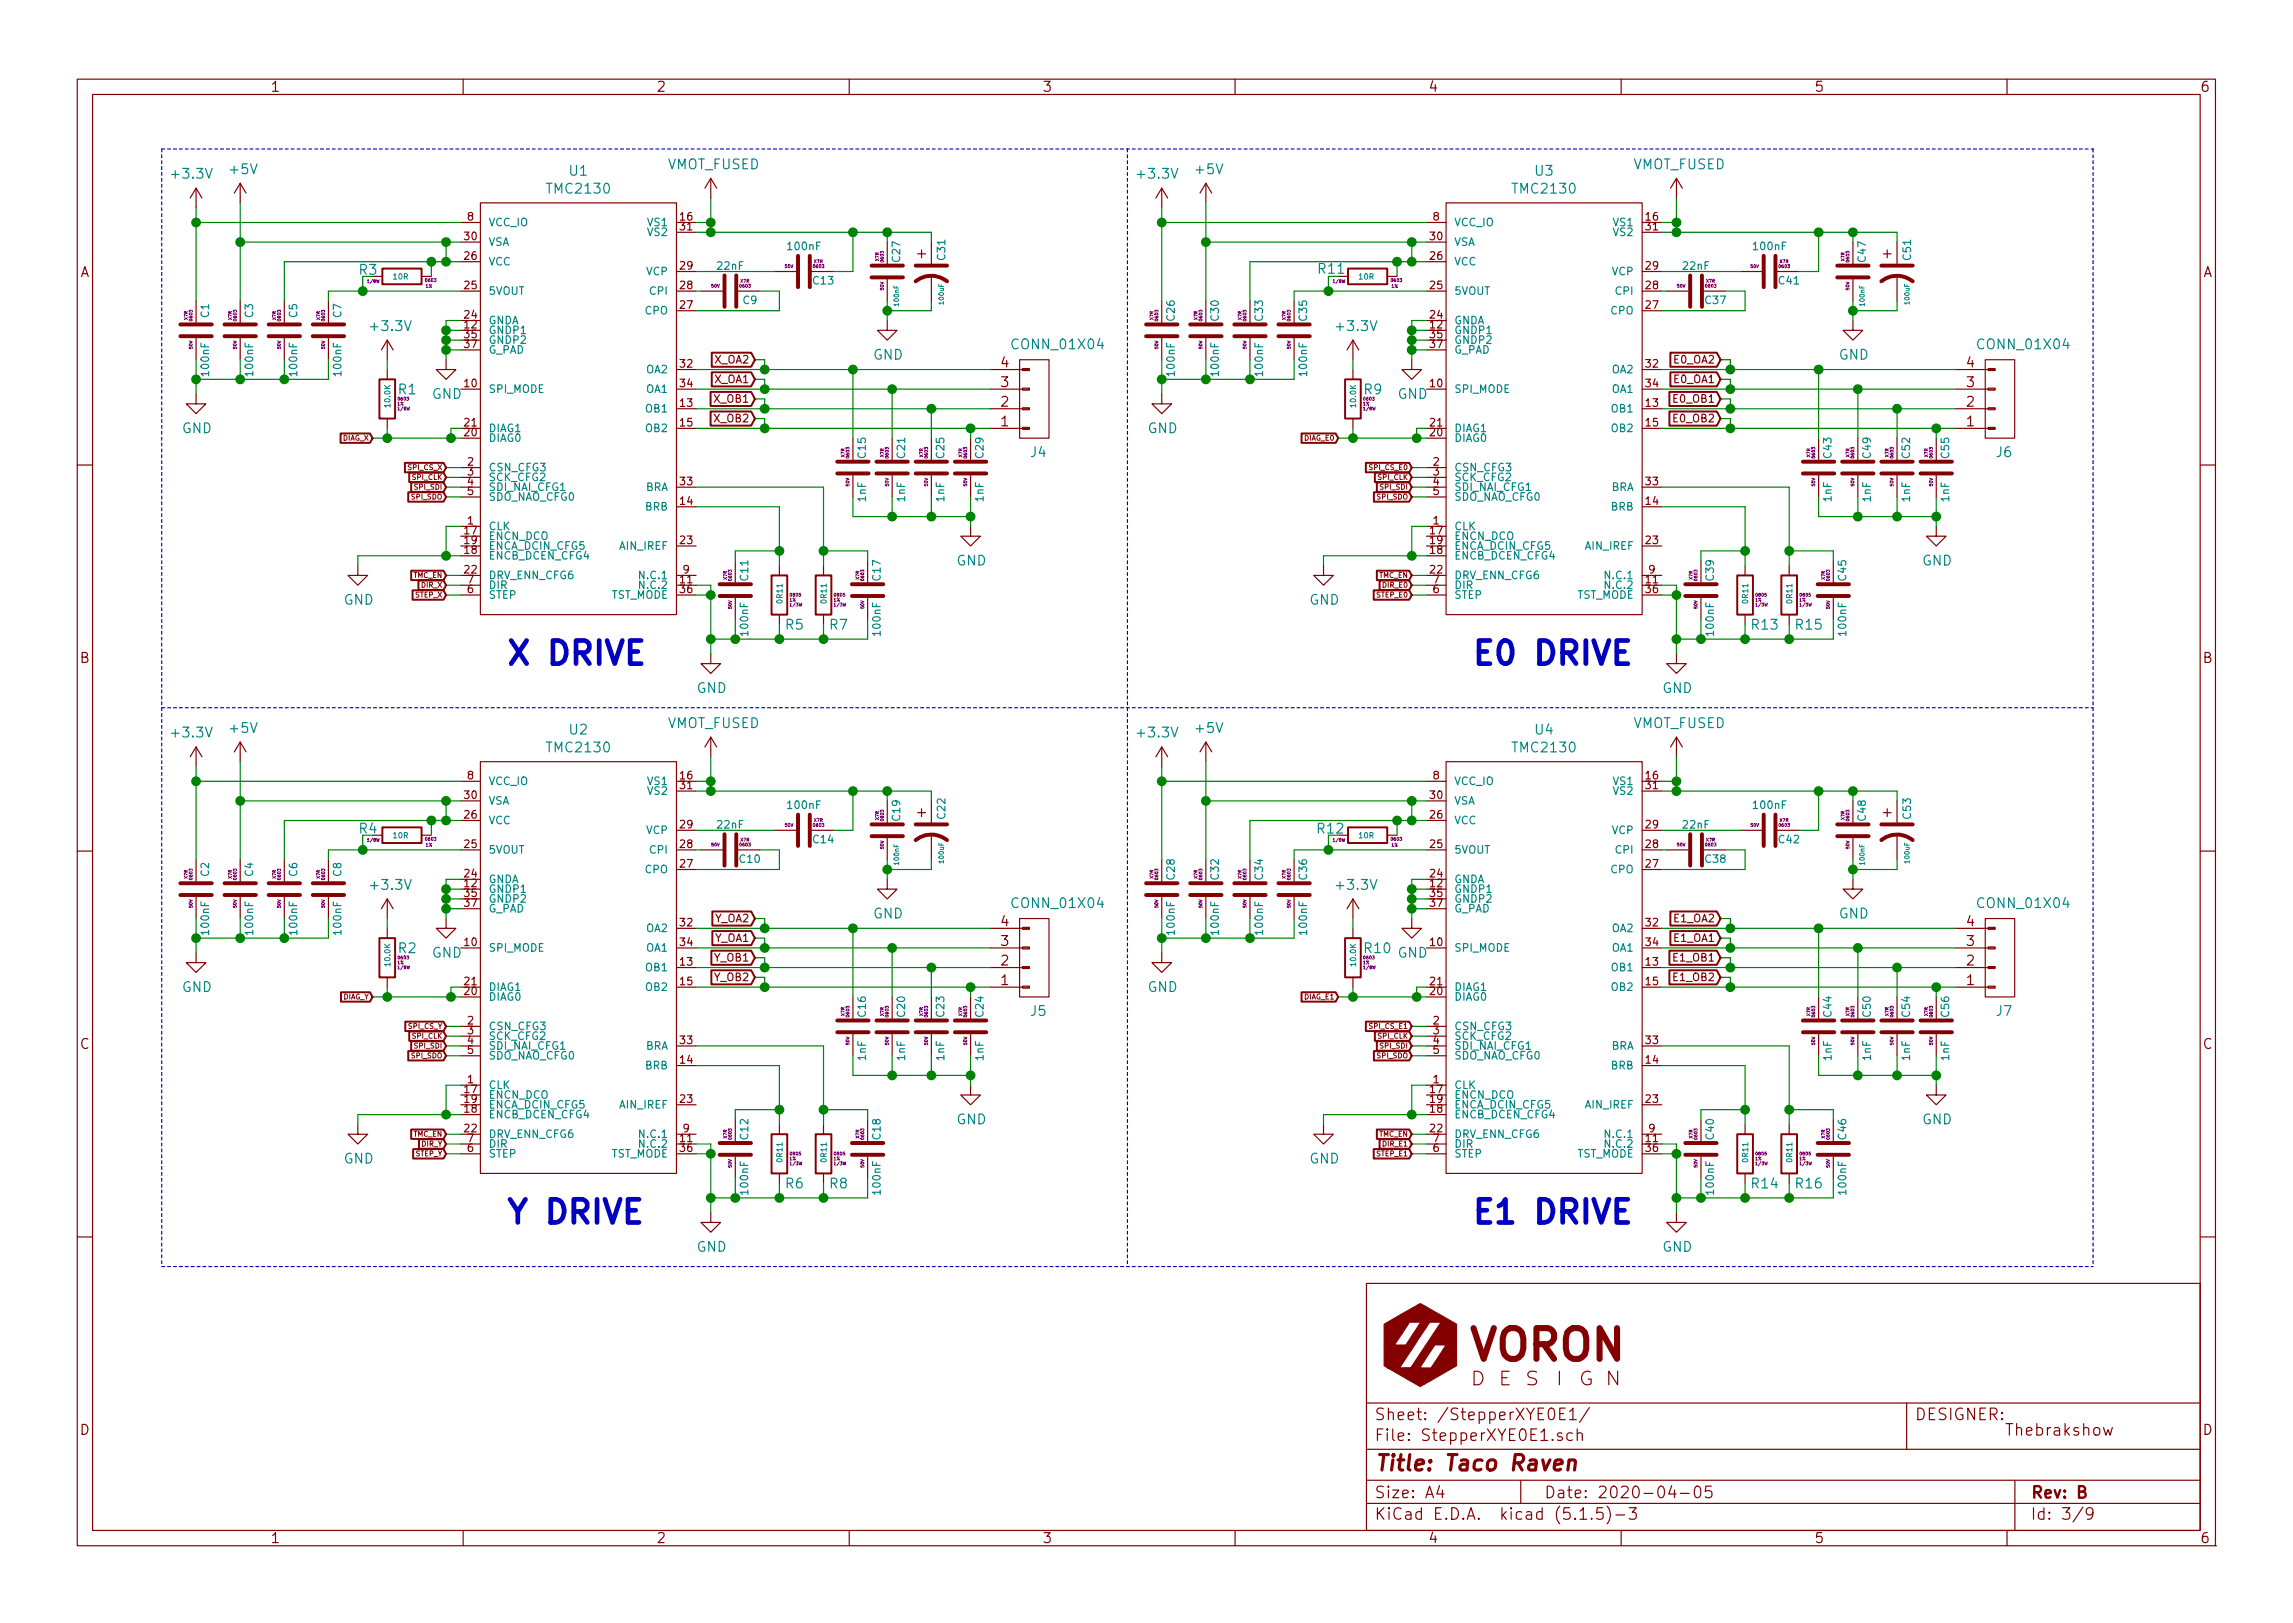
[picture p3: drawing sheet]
<svg xmlns="http://www.w3.org/2000/svg" width="297mm" height="210mm" viewBox="0 0 297 210" stroke-linecap="round" stroke-linejoin="round" font-family="sans-serif">
<defs><g id="words">
<g font-size="4.2" fill="#0000c2">
<text x="65.4" y="86.1">X DRIVE</text>
<text x="190.5" y="86.1">E0 DRIVE</text>
<text x="65.4" y="158.5">Y DRIVE</text>
<text x="190.5" y="158.5">E1 DRIVE</text>
</g>
<text font-size="2.8" fill="#840000" x="178" y="190.5">Title: Taco Raven</text>
<g font-size="2.4" fill="#840000">
<text x="190.5" y="179.5">D E S</text>
<text x="201.6" y="179.5">I</text>
<text x="204.4" y="179.5">G N</text>
</g>
<g font-size="2.1" fill="#840000">
<text x="178" y="184">Sheet: /StepperXYE0E1/</text>
<text x="248" y="184">DESIGNER:</text>
<text x="259.7" y="186">Thebrakshow</text>
<text x="178" y="186.7">File: StepperXYE0E1.sch</text>
<text x="178" y="196.9">KiCad E.D.A. kicad (5.1.5)-3</text>
<text x="178" y="194.1">Size: A4</text>
<text x="200" y="194.1">Date: 2020-04-05</text>
<text x="263" y="194.1">Rev: B</text>
<text x="263" y="196.9">Id: 3/9</text>
</g>
<g font-size="1.8" fill="#840000">
<text x="35" y="11.9">1</text>
<text x="85" y="11.9">2</text>
<text x="135" y="11.9">3</text>
<text x="185" y="11.9">4</text>
<text x="235" y="11.9">5</text>
<text x="285" y="11.9">6</text>
<text x="10.4" y="35.9">A</text>
<text x="285.4" y="35.9">A</text>
<text x="129.7" y="47.6">4</text>
<text x="254.8" y="47.6">4</text>
<text x="129.7" y="52.7">2</text>
<text x="129.7" y="50.2">3</text>
<text x="254.8" y="52.7">2</text>
<text x="254.8" y="50.2">3</text>
<text x="129.7" y="55.2">1</text>
<text x="254.8" y="55.2">1</text>
<text x="10.4" y="85.9">B</text>
<text x="285.4" y="85.9">B</text>
<text x="129.7" y="125.1">2</text>
<text x="129.7" y="122.5">3</text>
<text x="129.7" y="120">4</text>
<text x="254.8" y="125.1">2</text>
<text x="254.8" y="122.5">3</text>
<text x="254.8" y="120">4</text>
<text x="129.7" y="127.6">1</text>
<text x="254.8" y="127.6">1</text>
<text x="10.4" y="135.9">C</text>
<text x="285.4" y="135.9">C</text>
<text x="10.4" y="185.9">D</text>
<text x="285.4" y="185.9">D</text>
<text x="35" y="199.9">1</text>
<text x="85" y="199.9">2</text>
<text x="135" y="199.9">3</text>
<text x="185" y="199.9">4</text>
<text x="235" y="199.9">5</text>
<text x="285" y="199.9">6</text>
</g>
<g font-size="1.8" fill="#008484">
<text x="22.4" y="23.2">+3.3V</text>
<text x="29.9" y="22.6">+5V</text>
<text x="73.8" y="22.8">U1</text>
<text x="86.4" y="21.9">VMOT_FUSED</text>
<text x="147.5" y="23.2">+3.3V</text>
<text x="155" y="22.6">+5V</text>
<text x="198.9" y="22.8">U3</text>
<text x="211.5" y="21.9">VMOT_FUSED</text>
<text x="71" y="25.1">TMC2130</text>
<text x="196.1" y="25.1">TMC2130</text>
<text x="48.2" y="42.9">+3.3V</text>
<text x="113.1" y="46.6">GND</text>
<text x="131.4" y="45.3">CONN_01X04</text>
<text x="173.3" y="42.9">+3.3V</text>
<text x="238.2" y="46.6">GND</text>
<text x="256.5" y="45.3">CONN_01X04</text>
<text x="51.6" y="51.1">R1</text>
<text x="56" y="51.7">GND</text>
<text x="176.7" y="51.1">R9</text>
<text x="181.1" y="51.7">GND</text>
<text x="23.6" y="56.1">GND</text>
<text x="133.6" y="59.2">J4</text>
<text x="148.7" y="56.1">GND</text>
<text x="258.6" y="59.2">J6</text>
<text x="123.9" y="73.3">GND</text>
<text x="249" y="73.3">GND</text>
<text x="44.5" y="78.4">GND</text>
<text x="101.8" y="81.6">R5</text>
<text x="107.5" y="81.6">R7</text>
<text x="169.6" y="78.4">GND</text>
<text x="227" y="81.6">R13</text>
<text x="232.7" y="81.6">R15</text>
<text x="90.2" y="89.8">GND</text>
<text x="215.3" y="89.8">GND</text>
<text x="22.4" y="95.5">+3.3V</text>
<text x="29.9" y="95">+5V</text>
<text x="73.8" y="95.2">U2</text>
<text x="86.4" y="94.3">VMOT_FUSED</text>
<text x="147.5" y="95.5">+3.3V</text>
<text x="155" y="95">+5V</text>
<text x="198.9" y="95.2">U4</text>
<text x="211.5" y="94.3">VMOT_FUSED</text>
<text x="71" y="97.5">TMC2130</text>
<text x="196.1" y="97.5">TMC2130</text>
<text x="48.2" y="115.3">+3.3V</text>
<text x="113.1" y="119">GND</text>
<text x="131.4" y="117.6">CONN_01X04</text>
<text x="173.3" y="115.3">+3.3V</text>
<text x="238.2" y="119">GND</text>
<text x="256.5" y="117.6">CONN_01X04</text>
<text x="51.6" y="123.5">R2</text>
<text x="56" y="124.1">GND</text>
<text x="176.8" y="123.5">R10</text>
<text x="181.1" y="124.1">GND</text>
<text x="23.6" y="128.5">GND</text>
<text x="133.6" y="131.6">J5</text>
<text x="148.7" y="128.5">GND</text>
<text x="258.6" y="131.6">J7</text>
<text x="123.9" y="145.7">GND</text>
<text x="249" y="145.7">GND</text>
<text x="44.5" y="150.7">GND</text>
<text x="101.8" y="154">R6</text>
<text x="107.5" y="154">R8</text>
<text x="169.6" y="150.7">GND</text>
<text x="227" y="154">R14</text>
<text x="232.7" y="154">R16</text>
<text x="90.2" y="162.2">GND</text>
<text x="215.3" y="162.2">GND</text>
</g>
<g font-size="1.8" fill="#008400">
<text x="46.6" y="35.6">R3</text>
<text x="170.8" y="35.5">R11</text>
<text x="46.6" y="108">R4</text>
<text x="170.7" y="108">R12</text>
</g>
<g font-size="1.4" fill="#840000">
<text x="60.6" y="28.6">8</text>
<text x="88.1" y="28.6">16</text>
<text x="88.1" y="29.8">31</text>
<text x="185.7" y="28.6">8</text>
<text x="213.2" y="28.6">16</text>
<text x="213.2" y="29.8">31</text>
<text x="60.2" y="33.6">26</text>
<text x="60.2" y="31.1">30</text>
<text x="88.1" y="34.9">29</text>
<text x="185.3" y="33.6">26</text>
<text x="185.3" y="31.1">30</text>
<text x="213.2" y="34.9">29</text>
<text x="60.2" y="41.3">24</text>
<text x="60.2" y="37.5">25</text>
<text x="88.1" y="40">27</text>
<text x="88.1" y="37.5">28</text>
<text x="185.3" y="41.3">24</text>
<text x="185.3" y="37.5">25</text>
<text x="213.2" y="40">27</text>
<text x="213.2" y="37.5">28</text>
<text x="60.2" y="42.5">12</text>
<text x="60.2" y="43.8">35</text>
<text x="60.2" y="45.1">37</text>
<text x="88.1" y="47.6">32</text>
<text x="92.6" y="47.1">X_OA2</text>
<text x="185.3" y="42.5">12</text>
<text x="185.3" y="43.8">35</text>
<text x="185.3" y="45.1">37</text>
<text x="213.2" y="47.6">32</text>
<text x="217" y="47.1">E0_OA2</text>
<text x="60.2" y="50.2">10</text>
<text x="88.1" y="52.7">13</text>
<text x="88.1" y="50.2">34</text>
<text x="92.6" y="52.2">X_OB1</text>
<text x="92.6" y="49.6">X_OA1</text>
<text x="185.3" y="50.2">10</text>
<text x="213.2" y="52.7">13</text>
<text x="213.2" y="50.2">34</text>
<text x="217" y="52.2">E0_OB1</text>
<text x="217" y="49.6">E0_OA1</text>
<text x="60.2" y="56.5">20</text>
<text x="60.2" y="55.2">21</text>
<text x="88.1" y="55.2">15</text>
<text x="92.6" y="54.7">X_OB2</text>
<text x="185.3" y="56.5">20</text>
<text x="185.3" y="55.2">21</text>
<text x="213.2" y="55.2">15</text>
<text x="217" y="54.7">E0_OB2</text>
<text x="60.6" y="60.3">2</text>
<text x="60.6" y="61.6">3</text>
<text x="60.6" y="62.9">4</text>
<text x="60.6" y="64.1">5</text>
<text x="88.1" y="65.4">14</text>
<text x="88.1" y="62.9">33</text>
<text x="185.7" y="60.3">2</text>
<text x="185.7" y="61.6">3</text>
<text x="185.7" y="62.9">4</text>
<text x="185.7" y="64.1">5</text>
<text x="213.2" y="65.4">14</text>
<text x="213.2" y="62.9">33</text>
<text x="60.2" y="69.2">17</text>
<text x="60.2" y="71.7">18</text>
<text x="60.2" y="70.5">19</text>
<text x="60.6" y="67.9">1</text>
<text x="88.1" y="70.5">23</text>
<text x="185.3" y="69.2">17</text>
<text x="185.3" y="71.7">18</text>
<text x="185.3" y="70.5">19</text>
<text x="185.7" y="67.9">1</text>
<text x="213.2" y="70.5">23</text>
<text x="60.2" y="74.3">22</text>
<text x="60.6" y="76.8">6</text>
<text x="60.6" y="75.6">7</text>
<text x="88.1" y="75.6">11</text>
<text x="88.1" y="76.8">36</text>
<text x="88.5" y="74.3">9</text>
<text x="185.3" y="74.3">22</text>
<text x="185.7" y="76.8">6</text>
<text x="185.7" y="75.6">7</text>
<text x="213.2" y="75.6">11</text>
<text x="213.2" y="76.8">36</text>
<text x="213.6" y="74.3">9</text>
<text x="60.6" y="101">8</text>
<text x="88.1" y="101">16</text>
<text x="185.7" y="101">8</text>
<text x="213.2" y="101">16</text>
<text x="60.2" y="106">26</text>
<text x="60.2" y="103.5">30</text>
<text x="88.1" y="107.3">29</text>
<text x="88.1" y="102.2">31</text>
<text x="185.3" y="106">26</text>
<text x="185.3" y="103.5">30</text>
<text x="213.2" y="107.3">29</text>
<text x="213.2" y="102.2">31</text>
<text x="60.2" y="113.7">24</text>
<text x="60.2" y="109.8">25</text>
<text x="88.1" y="112.4">27</text>
<text x="88.1" y="109.8">28</text>
<text x="185.3" y="113.7">24</text>
<text x="185.3" y="109.8">25</text>
<text x="213.2" y="112.4">27</text>
<text x="213.2" y="109.8">28</text>
<text x="60.2" y="114.9">12</text>
<text x="60.2" y="116.2">35</text>
<text x="60.2" y="117.5">37</text>
<text x="92.6" y="119.5">Y_OA2</text>
<text x="185.3" y="114.9">12</text>
<text x="185.3" y="116.2">35</text>
<text x="185.3" y="117.5">37</text>
<text x="217" y="119.5">E1_OA2</text>
<text x="60.2" y="122.5">10</text>
<text x="88.1" y="125.1">13</text>
<text x="88.1" y="120">32</text>
<text x="88.1" y="122.5">34</text>
<text x="92.6" y="124.6">Y_OB1</text>
<text x="92.6" y="122">Y_OA1</text>
<text x="185.3" y="122.5">10</text>
<text x="213.2" y="125.1">13</text>
<text x="213.2" y="120">32</text>
<text x="213.2" y="122.5">34</text>
<text x="217" y="122">E1_OA1</text>
<text x="217" y="124.6">E1_OB1</text>
<text x="60.2" y="128.9">20</text>
<text x="60.2" y="127.6">21</text>
<text x="88.1" y="127.6">15</text>
<text x="92.6" y="127.1">Y_OB2</text>
<text x="185.3" y="128.9">20</text>
<text x="185.3" y="127.6">21</text>
<text x="213.2" y="127.6">15</text>
<text x="217" y="127.1">E1_OB2</text>
<text x="60.6" y="132.7">2</text>
<text x="60.6" y="134">3</text>
<text x="60.6" y="135.2">4</text>
<text x="60.6" y="136.5">5</text>
<text x="88.1" y="137.8">14</text>
<text x="88.1" y="135.2">33</text>
<text x="185.7" y="132.7">2</text>
<text x="185.7" y="134">3</text>
<text x="185.7" y="135.2">4</text>
<text x="185.7" y="136.5">5</text>
<text x="213.2" y="137.8">14</text>
<text x="213.2" y="135.2">33</text>
<text x="60.2" y="141.6">17</text>
<text x="60.2" y="142.9">19</text>
<text x="60.6" y="140.3">1</text>
<text x="88.1" y="142.9">23</text>
<text x="185.3" y="141.6">17</text>
<text x="185.3" y="142.9">19</text>
<text x="185.7" y="140.3">1</text>
<text x="213.2" y="142.9">23</text>
<text x="60.2" y="144.1">18</text>
<text x="60.2" y="146.7">22</text>
<text x="60.6" y="149.2">6</text>
<text x="60.6" y="147.9">7</text>
<text x="88.1" y="147.9">11</text>
<text x="88.1" y="149.2">36</text>
<text x="88.5" y="146.7">9</text>
<text x="185.3" y="144.1">18</text>
<text x="185.3" y="146.7">22</text>
<text x="185.7" y="149.2">6</text>
<text x="185.7" y="147.9">7</text>
<text x="213.2" y="147.9">11</text>
<text x="213.2" y="149.2">36</text>
<text x="213.6" y="146.7">9</text>
</g>
<g font-size="1.4" fill="#008484">
<text x="63.2" y="29.3">VCC_IO</text>
<text x="84" y="29.3">VS1</text>
<text x="188.3" y="29.3">VCC_IO</text>
<text x="209.1" y="29.3">VS1</text>
<text x="63.2" y="34.4">VCC</text>
<text x="63.2" y="31.8">VSA</text>
<text x="83.8" y="35.7">VCP</text>
<text x="84" y="30.6">VS2</text>
<text x="93" y="34.9">22nF</text>
<text x="102.2" y="32.4">100nF</text>
<text x="116.6" y="33.9" transform="rotate(-90 116.6 33.9)">C27</text>
<text x="122.5" y="33.6" transform="rotate(-90 122.5 33.6)">C31</text>
<text x="188.3" y="34.4">VCC</text>
<text x="188.3" y="31.8">VSA</text>
<text x="208.9" y="35.7">VCP</text>
<text x="209.1" y="30.6">VS2</text>
<text x="218.1" y="34.9">22nF</text>
<text x="227.3" y="32.4">100nF</text>
<text x="241.7" y="33.9" transform="rotate(-90 241.7 33.9)">C47</text>
<text x="247.5" y="33.6" transform="rotate(-90 247.5 33.6)">C51</text>
<text x="27.1" y="41.1" transform="rotate(-90 27.1 41.1)">C1</text>
<text x="32.8" y="41.1" transform="rotate(-90 32.8 41.1)">C3</text>
<text x="38.5" y="41.1" transform="rotate(-90 38.5 41.1)">C5</text>
<text x="44.2" y="41.1" transform="rotate(-90 44.2 41.1)">C7</text>
<text x="63.2" y="38.2">5VOUT</text>
<text x="83.6" y="40.7">CPO</text>
<text x="84.3" y="38.2">CPI</text>
<text x="96.3" y="39.4">C9</text>
<text x="105.4" y="36.8">C13</text>
<text x="152.2" y="41.5" transform="rotate(-90 152.2 41.5)">C26</text>
<text x="157.9" y="41.5" transform="rotate(-90 157.9 41.5)">C30</text>
<text x="163.6" y="41.5" transform="rotate(-90 163.6 41.5)">C33</text>
<text x="169.3" y="41.5" transform="rotate(-90 169.3 41.5)">C35</text>
<text x="188.3" y="38.2">5VOUT</text>
<text x="208.7" y="40.7">CPO</text>
<text x="209.4" y="38.2">CPI</text>
<text x="221" y="39.4">C37</text>
<text x="230.5" y="36.8">C41</text>
<text x="63.2" y="43.3">GNDP1</text>
<text x="63.2" y="42">GNDA</text>
<text x="63.2" y="44.5">GNDP2</text>
<text x="63.2" y="45.8">G_PAD</text>
<text x="188.3" y="43.3">GNDP1</text>
<text x="188.3" y="42">GNDA</text>
<text x="188.3" y="44.5">GNDP2</text>
<text x="188.3" y="45.8">G_PAD</text>
<text x="27.1" y="48.6" transform="rotate(-90 27.1 48.6)">100nF</text>
<text x="32.8" y="48.6" transform="rotate(-90 32.8 48.6)">100nF</text>
<text x="38.5" y="48.6" transform="rotate(-90 38.5 48.6)">100nF</text>
<text x="44.2" y="48.6" transform="rotate(-90 44.2 48.6)">100nF</text>
<text x="63.2" y="50.9">SPI_MODE</text>
<text x="83.8" y="53.4">OB1</text>
<text x="83.8" y="48.4">OA2</text>
<text x="83.8" y="50.9">OA1</text>
<text x="152.2" y="48.6" transform="rotate(-90 152.2 48.6)">100nF</text>
<text x="157.9" y="48.6" transform="rotate(-90 157.9 48.6)">100nF</text>
<text x="163.6" y="48.6" transform="rotate(-90 163.6 48.6)">100nF</text>
<text x="169.3" y="48.6" transform="rotate(-90 169.3 48.6)">100nF</text>
<text x="188.3" y="50.9">SPI_MODE</text>
<text x="208.9" y="53.4">OB1</text>
<text x="208.9" y="48.4">OA2</text>
<text x="208.9" y="50.9">OA1</text>
<text x="63.2" y="57.2">DIAG0</text>
<text x="63.2" y="56">DIAG1</text>
<text x="83.8" y="56">OB2</text>
<text x="112.2" y="59.3" transform="rotate(-90 112.2 59.3)">C15</text>
<text x="117.2" y="59.3" transform="rotate(-90 117.2 59.3)">C21</text>
<text x="122.3" y="59.3" transform="rotate(-90 122.3 59.3)">C25</text>
<text x="127.4" y="59.3" transform="rotate(-90 127.4 59.3)">C29</text>
<text x="188.3" y="57.2">DIAG0</text>
<text x="188.3" y="56">DIAG1</text>
<text x="208.9" y="56">OB2</text>
<text x="237.3" y="59.3" transform="rotate(-90 237.3 59.3)">C43</text>
<text x="242.3" y="59.3" transform="rotate(-90 242.3 59.3)">C49</text>
<text x="247.4" y="59.3" transform="rotate(-90 247.4 59.3)">C52</text>
<text x="252.5" y="59.3" transform="rotate(-90 252.5 59.3)">C55</text>
<text x="63.2" y="61.1">CSN_CFG3</text>
<text x="63.2" y="62.3">SCK_CFG2</text>
<text x="63.2" y="63.6">SDI_NAI_CFG1</text>
<text x="63.2" y="64.9">SDO_NAO_CFG0</text>
<text x="83.6" y="63.6">BRA</text>
<text x="112.2" y="65" transform="rotate(-90 112.2 65)">1nF</text>
<text x="117.2" y="65" transform="rotate(-90 117.2 65)">1nF</text>
<text x="122.3" y="65" transform="rotate(-90 122.3 65)">1nF</text>
<text x="127.4" y="65" transform="rotate(-90 127.4 65)">1nF</text>
<text x="188.3" y="61.1">CSN_CFG3</text>
<text x="188.3" y="62.3">SCK_CFG2</text>
<text x="188.3" y="63.6">SDI_NAI_CFG1</text>
<text x="188.3" y="64.9">SDO_NAO_CFG0</text>
<text x="208.7" y="63.6">BRA</text>
<text x="237.3" y="65" transform="rotate(-90 237.3 65)">1nF</text>
<text x="242.3" y="65" transform="rotate(-90 242.3 65)">1nF</text>
<text x="247.4" y="65" transform="rotate(-90 247.4 65)">1nF</text>
<text x="252.5" y="65" transform="rotate(-90 252.5 65)">1nF</text>
<text x="63.2" y="68.7">CLK</text>
<text x="63.2" y="69.9">ENCN_DCO</text>
<text x="63.2" y="71.2">ENCA_DCIN_CFG5</text>
<text x="80.3" y="71.2">AIN_IREF</text>
<text x="83.6" y="66.1">BRB</text>
<text x="188.3" y="68.7">CLK</text>
<text x="188.3" y="69.9">ENCN_DCO</text>
<text x="188.3" y="71.2">ENCA_DCIN_CFG5</text>
<text x="205.4" y="71.2">AIN_IREF</text>
<text x="208.7" y="66.1">BRB</text>
<text x="63.2" y="72.5">ENCB_DCEN_CFG4</text>
<text x="63.2" y="75">DRV_ENN_CFG6</text>
<text x="63.2" y="77.6">STEP</text>
<text x="63.2" y="76.3">DIR</text>
<text x="79.1" y="77.6">TST_MODE</text>
<text x="83.1" y="76.3">N.C.2</text>
<text x="83.1" y="75">N.C.1</text>
<text x="96.9" y="75.2" transform="rotate(-90 96.9 75.2)">C11</text>
<text x="114.1" y="75.2" transform="rotate(-90 114.1 75.2)">C17</text>
<text x="188.3" y="72.5">ENCB_DCEN_CFG4</text>
<text x="188.3" y="75">DRV_ENN_CFG6</text>
<text x="188.3" y="77.6">STEP</text>
<text x="188.3" y="76.3">DIR</text>
<text x="204.2" y="77.6">TST_MODE</text>
<text x="208.2" y="76.3">N.C.2</text>
<text x="208.2" y="75">N.C.1</text>
<text x="222" y="75.2" transform="rotate(-90 222 75.2)">C39</text>
<text x="239.2" y="75.2" transform="rotate(-90 239.2 75.2)">C45</text>
<text x="96.9" y="82.2" transform="rotate(-90 96.9 82.2)">100nF</text>
<text x="114.1" y="82.2" transform="rotate(-90 114.1 82.2)">100nF</text>
<text x="222" y="82.2" transform="rotate(-90 222 82.2)">100nF</text>
<text x="239.2" y="82.2" transform="rotate(-90 239.2 82.2)">100nF</text>
<text x="63.2" y="101.7">VCC_IO</text>
<text x="84" y="101.7">VS1</text>
<text x="188.3" y="101.7">VCC_IO</text>
<text x="209.1" y="101.7">VS1</text>
<text x="63.2" y="106.8">VCC</text>
<text x="63.2" y="104.2">VSA</text>
<text x="84" y="103">VS2</text>
<text x="93" y="107.3">22nF</text>
<text x="102.2" y="104.8">100nF</text>
<text x="116.6" y="106.3" transform="rotate(-90 116.6 106.3)">C19</text>
<text x="122.5" y="106" transform="rotate(-90 122.5 106)">C22</text>
<text x="188.3" y="106.8">VCC</text>
<text x="188.3" y="104.2">VSA</text>
<text x="209.1" y="103">VS2</text>
<text x="218.1" y="107.3">22nF</text>
<text x="227.3" y="104.8">100nF</text>
<text x="241.7" y="106.3" transform="rotate(-90 241.7 106.3)">C48</text>
<text x="247.5" y="106" transform="rotate(-90 247.5 106)">C53</text>
<text x="27.1" y="113.5" transform="rotate(-90 27.1 113.5)">C2</text>
<text x="32.8" y="113.5" transform="rotate(-90 32.8 113.5)">C4</text>
<text x="38.5" y="113.5" transform="rotate(-90 38.5 113.5)">C6</text>
<text x="44.2" y="113.5" transform="rotate(-90 44.2 113.5)">C8</text>
<text x="63.2" y="110.6">5VOUT</text>
<text x="83.6" y="113.1">CPO</text>
<text x="83.8" y="108">VCP</text>
<text x="84.3" y="110.6">CPI</text>
<text x="95.9" y="111.8">C10</text>
<text x="105.4" y="109.2">C14</text>
<text x="152.2" y="113.9" transform="rotate(-90 152.2 113.9)">C28</text>
<text x="157.9" y="113.9" transform="rotate(-90 157.9 113.9)">C32</text>
<text x="163.6" y="113.9" transform="rotate(-90 163.6 113.9)">C34</text>
<text x="169.3" y="113.9" transform="rotate(-90 169.3 113.9)">C36</text>
<text x="188.3" y="110.6">5VOUT</text>
<text x="208.7" y="113.1">CPO</text>
<text x="208.9" y="108">VCP</text>
<text x="209.4" y="110.6">CPI</text>
<text x="221" y="111.8">C38</text>
<text x="230.5" y="109.2">C42</text>
<text x="63.2" y="115.7">GNDP1</text>
<text x="63.2" y="114.4">GNDA</text>
<text x="63.2" y="116.9">GNDP2</text>
<text x="63.2" y="118.2">G_PAD</text>
<text x="188.3" y="115.7">GNDP1</text>
<text x="188.3" y="114.4">GNDA</text>
<text x="188.3" y="116.9">GNDP2</text>
<text x="188.3" y="118.2">G_PAD</text>
<text x="27.1" y="121" transform="rotate(-90 27.1 121)">100nF</text>
<text x="32.8" y="121" transform="rotate(-90 32.8 121)">100nF</text>
<text x="38.5" y="121" transform="rotate(-90 38.5 121)">100nF</text>
<text x="44.2" y="121" transform="rotate(-90 44.2 121)">100nF</text>
<text x="63.2" y="123.3">SPI_MODE</text>
<text x="83.8" y="125.8">OB1</text>
<text x="83.8" y="120.7">OA2</text>
<text x="83.8" y="123.3">OA1</text>
<text x="152.2" y="121" transform="rotate(-90 152.2 121)">100nF</text>
<text x="157.9" y="121" transform="rotate(-90 157.9 121)">100nF</text>
<text x="163.6" y="121" transform="rotate(-90 163.6 121)">100nF</text>
<text x="169.3" y="121" transform="rotate(-90 169.3 121)">100nF</text>
<text x="188.3" y="123.3">SPI_MODE</text>
<text x="208.9" y="125.8">OB1</text>
<text x="208.9" y="120.7">OA2</text>
<text x="208.9" y="123.3">OA1</text>
<text x="63.2" y="129.6">DIAG0</text>
<text x="63.2" y="128.4">DIAG1</text>
<text x="83.8" y="128.4">OB2</text>
<text x="112.2" y="131.7" transform="rotate(-90 112.2 131.7)">C16</text>
<text x="117.2" y="131.7" transform="rotate(-90 117.2 131.7)">C20</text>
<text x="122.3" y="131.7" transform="rotate(-90 122.3 131.7)">C23</text>
<text x="127.4" y="131.7" transform="rotate(-90 127.4 131.7)">C24</text>
<text x="188.3" y="129.6">DIAG0</text>
<text x="188.3" y="128.4">DIAG1</text>
<text x="208.9" y="128.4">OB2</text>
<text x="237.3" y="131.7" transform="rotate(-90 237.3 131.7)">C44</text>
<text x="242.3" y="131.7" transform="rotate(-90 242.3 131.7)">C50</text>
<text x="247.4" y="131.7" transform="rotate(-90 247.4 131.7)">C54</text>
<text x="252.5" y="131.7" transform="rotate(-90 252.5 131.7)">C56</text>
<text x="63.2" y="133.4">CSN_CFG3</text>
<text x="63.2" y="134.7">SCK_CFG2</text>
<text x="63.2" y="136">SDI_NAI_CFG1</text>
<text x="63.2" y="137.3">SDO_NAO_CFG0</text>
<text x="83.6" y="136">BRA</text>
<text x="112.2" y="137.4" transform="rotate(-90 112.2 137.4)">1nF</text>
<text x="117.2" y="137.4" transform="rotate(-90 117.2 137.4)">1nF</text>
<text x="122.3" y="137.4" transform="rotate(-90 122.3 137.4)">1nF</text>
<text x="127.4" y="137.4" transform="rotate(-90 127.4 137.4)">1nF</text>
<text x="188.3" y="133.4">CSN_CFG3</text>
<text x="188.3" y="134.7">SCK_CFG2</text>
<text x="188.3" y="136">SDI_NAI_CFG1</text>
<text x="188.3" y="137.3">SDO_NAO_CFG0</text>
<text x="208.7" y="136">BRA</text>
<text x="237.3" y="137.4" transform="rotate(-90 237.3 137.4)">1nF</text>
<text x="242.3" y="137.4" transform="rotate(-90 242.3 137.4)">1nF</text>
<text x="247.4" y="137.4" transform="rotate(-90 247.4 137.4)">1nF</text>
<text x="252.5" y="137.4" transform="rotate(-90 252.5 137.4)">1nF</text>
<text x="63.2" y="141.1">CLK</text>
<text x="63.2" y="142.3">ENCN_DCO</text>
<text x="63.2" y="143.6">ENCA_DCIN_CFG5</text>
<text x="80.3" y="143.6">AIN_IREF</text>
<text x="83.6" y="138.5">BRB</text>
<text x="188.3" y="141.1">CLK</text>
<text x="188.3" y="142.3">ENCN_DCO</text>
<text x="188.3" y="143.6">ENCA_DCIN_CFG5</text>
<text x="205.4" y="143.6">AIN_IREF</text>
<text x="208.7" y="138.5">BRB</text>
<text x="63.2" y="144.9">ENCB_DCEN_CFG4</text>
<text x="63.2" y="147.4">DRV_ENN_CFG6</text>
<text x="63.2" y="150">STEP</text>
<text x="63.2" y="148.7">DIR</text>
<text x="79.1" y="150">TST_MODE</text>
<text x="83.1" y="148.7">N.C.2</text>
<text x="83.1" y="147.4">N.C.1</text>
<text x="96.9" y="147.6" transform="rotate(-90 96.9 147.6)">C12</text>
<text x="114.1" y="147.6" transform="rotate(-90 114.1 147.6)">C18</text>
<text x="188.3" y="144.9">ENCB_DCEN_CFG4</text>
<text x="188.3" y="147.4">DRV_ENN_CFG6</text>
<text x="188.3" y="150">STEP</text>
<text x="188.3" y="148.7">DIR</text>
<text x="204.2" y="150">TST_MODE</text>
<text x="208.2" y="148.7">N.C.2</text>
<text x="208.2" y="147.4">N.C.1</text>
<text x="222" y="147.6" transform="rotate(-90 222 147.6)">C40</text>
<text x="239.2" y="147.6" transform="rotate(-90 239.2 147.6)">C46</text>
<text x="96.9" y="154.6" transform="rotate(-90 96.9 154.6)">100nF</text>
<text x="114.1" y="154.6" transform="rotate(-90 114.1 154.6)">100nF</text>
<text x="222" y="154.6" transform="rotate(-90 222 154.6)">100nF</text>
<text x="239.2" y="154.6" transform="rotate(-90 239.2 154.6)">100nF</text>
</g>
<g font-size="1" fill="#008484">
<text x="51" y="36.2">10R</text>
<text x="176.1" y="36.2">10R</text>
<text x="50.6" y="52.7" transform="rotate(-90 50.6 52.7)">10.0K</text>
<text x="175.7" y="52.7" transform="rotate(-90 175.7 52.7)">10.0K</text>
<text x="101.4" y="78.1" transform="rotate(-90 101.4 78.1)">0R11</text>
<text x="107.1" y="78.1" transform="rotate(-90 107.1 78.1)">0R11</text>
<text x="226.5" y="78.1" transform="rotate(-90 226.5 78.1)">0R11</text>
<text x="232.2" y="78.1" transform="rotate(-90 232.2 78.1)">0R11</text>
<text x="51" y="108.6">10R</text>
<text x="176.1" y="108.6">10R</text>
<text x="50.6" y="125.1" transform="rotate(-90 50.6 125.1)">10.0K</text>
<text x="175.7" y="125.1" transform="rotate(-90 175.7 125.1)">10.0K</text>
<text x="101.4" y="150.5" transform="rotate(-90 101.4 150.5)">0R11</text>
<text x="107.1" y="150.5" transform="rotate(-90 107.1 150.5)">0R11</text>
<text x="226.5" y="150.5" transform="rotate(-90 226.5 150.5)">0R11</text>
<text x="232.2" y="150.5" transform="rotate(-90 232.2 150.5)">0R11</text>
</g>
<g font-size=".9" fill="#840000">
<text x="44.4" y="57.1">DIAG_X</text>
<text x="169" y="57.1">DIAG_E0</text>
<text x="53" y="60.9">SPI_CS_X</text>
<text x="53.4" y="64.7">SPI_SDO</text>
<text x="53.5" y="62.2">SPI_CLK</text>
<text x="53.8" y="63.4">SPI_SDI</text>
<text x="177.5" y="60.9">SPI_CS_E0</text>
<text x="178.5" y="64.7">SPI_SDO</text>
<text x="178.6" y="62.2">SPI_CLK</text>
<text x="178.9" y="63.4">SPI_SDI</text>
<text x="53.6" y="74.9">TMC_EN</text>
<text x="53.8" y="77.4">STEP_X</text>
<text x="54.6" y="76.1">DIR_X</text>
<text x="178.4" y="77.4">STEP_E0</text>
<text x="178.7" y="74.9">TMC_EN</text>
<text x="179.2" y="76.1">DIR_E0</text>
<text x="44.4" y="129.5">DIAG_Y</text>
<text x="169" y="129.5">DIAG_E1</text>
<text x="53" y="133.3">SPI_CS_Y</text>
<text x="53.4" y="137.1">SPI_SDO</text>
<text x="53.5" y="134.6">SPI_CLK</text>
<text x="53.8" y="135.8">SPI_SDI</text>
<text x="177.5" y="133.3">SPI_CS_E1</text>
<text x="178.5" y="137.1">SPI_SDO</text>
<text x="178.6" y="134.6">SPI_CLK</text>
<text x="178.9" y="135.8">SPI_SDI</text>
<text x="53.6" y="147.3">TMC_EN</text>
<text x="53.8" y="149.8">STEP_Y</text>
<text x="54.6" y="148.5">DIR_Y</text>
<text x="178.4" y="149.8">STEP_E1</text>
<text x="178.7" y="147.3">TMC_EN</text>
<text x="179.2" y="148.5">DIR_E1</text>
</g>
<g font-size=".8" fill="#008484">
<text x="116.5" y="39.6" transform="rotate(-90 116.5 39.6)">100nF</text>
<text x="122.3" y="39.4" transform="rotate(-90 122.3 39.4)">100uF</text>
<text x="241.6" y="39.6" transform="rotate(-90 241.6 39.6)">100nF</text>
<text x="247.4" y="39.4" transform="rotate(-90 247.4 39.4)">100uF</text>
<text x="116.5" y="112" transform="rotate(-90 116.5 112)">100nF</text>
<text x="122.3" y="111.8" transform="rotate(-90 122.3 111.8)">100uF</text>
<text x="241.6" y="112" transform="rotate(-90 241.6 112)">100nF</text>
<text x="247.4" y="111.8" transform="rotate(-90 247.4 111.8)">100uF</text>
</g>
<g font-size=".6" fill="#840084">
<text x="101.7" y="34.7">50V</text>
<text x="105.4" y="34.7">0603</text>
<text x="105.5" y="34.1">X7R</text>
<text x="113.8" y="33.8" transform="rotate(-90 113.8 33.8)">X7R</text>
<text x="114.5" y="33.9" transform="rotate(-90 114.5 33.9)">0603</text>
<text x="226.8" y="34.7">50V</text>
<text x="230.5" y="34.7">0603</text>
<text x="230.6" y="34.1">X7R</text>
<text x="238.9" y="33.8" transform="rotate(-90 238.9 33.8)">X7R</text>
<text x="239.6" y="33.9" transform="rotate(-90 239.6 33.9)">0603</text>
<text x="24.3" y="41.4" transform="rotate(-90 24.3 41.4)">X7R</text>
<text x="24.9" y="41.5" transform="rotate(-90 24.9 41.5)">0603</text>
<text x="30" y="41.4" transform="rotate(-90 30 41.4)">X7R</text>
<text x="30.7" y="41.5" transform="rotate(-90 30.7 41.5)">0603</text>
<text x="35.7" y="41.4" transform="rotate(-90 35.7 41.4)">X7R</text>
<text x="36.4" y="41.5" transform="rotate(-90 36.4 41.5)">0603</text>
<text x="41.5" y="41.4" transform="rotate(-90 41.5 41.4)">X7R</text>
<text x="42.1" y="41.5" transform="rotate(-90 42.1 41.5)">0603</text>
<text x="47.7" y="36.6">1/8W</text>
<text x="55.2" y="37.3">1%</text>
<text x="55.2" y="36.5">0603</text>
<text x="92.2" y="37.3">50V</text>
<text x="95.9" y="37.3">0603</text>
<text x="96" y="36.6">X7R</text>
<text x="114.5" y="37.6" transform="rotate(-90 114.5 37.6)">50V</text>
<text x="149.4" y="41.4" transform="rotate(-90 149.4 41.4)">X7R</text>
<text x="150" y="41.5" transform="rotate(-90 150 41.5)">0603</text>
<text x="155.1" y="41.4" transform="rotate(-90 155.1 41.4)">X7R</text>
<text x="155.8" y="41.5" transform="rotate(-90 155.8 41.5)">0603</text>
<text x="160.8" y="41.4" transform="rotate(-90 160.8 41.4)">X7R</text>
<text x="161.5" y="41.5" transform="rotate(-90 161.5 41.5)">0603</text>
<text x="166.5" y="41.4" transform="rotate(-90 166.5 41.4)">X7R</text>
<text x="167.2" y="41.5" transform="rotate(-90 167.2 41.5)">0603</text>
<text x="172.8" y="36.6">1/8W</text>
<text x="180.3" y="37.3">1%</text>
<text x="180.3" y="36.5">0603</text>
<text x="217.3" y="37.3">50V</text>
<text x="221" y="37.3">0603</text>
<text x="221.1" y="36.6">X7R</text>
<text x="239.6" y="37.6" transform="rotate(-90 239.6 37.6)">50V</text>
<text x="24.9" y="45.2" transform="rotate(-90 24.9 45.2)">50V</text>
<text x="30.7" y="45.2" transform="rotate(-90 30.7 45.2)">50V</text>
<text x="36.4" y="45.2" transform="rotate(-90 36.4 45.2)">50V</text>
<text x="42.1" y="45.2" transform="rotate(-90 42.1 45.2)">50V</text>
<text x="150" y="45.2" transform="rotate(-90 150 45.2)">50V</text>
<text x="155.8" y="45.2" transform="rotate(-90 155.8 45.2)">50V</text>
<text x="161.5" y="45.2" transform="rotate(-90 161.5 45.2)">50V</text>
<text x="167.2" y="45.2" transform="rotate(-90 167.2 45.2)">50V</text>
<text x="51.5" y="52.5">1%</text>
<text x="51.6" y="51.9">0603</text>
<text x="51.6" y="53.2">1/8W</text>
<text x="176.6" y="52.5">1%</text>
<text x="176.7" y="51.9">0603</text>
<text x="176.7" y="53.2">1/8W</text>
<text x="109.4" y="59.2" transform="rotate(-90 109.4 59.2)">X7R</text>
<text x="110" y="59.3" transform="rotate(-90 110 59.3)">0603</text>
<text x="114.5" y="59.2" transform="rotate(-90 114.5 59.2)">X7R</text>
<text x="115.1" y="59.3" transform="rotate(-90 115.1 59.3)">0603</text>
<text x="119.6" y="59.2" transform="rotate(-90 119.6 59.2)">X7R</text>
<text x="120.2" y="59.3" transform="rotate(-90 120.2 59.3)">0603</text>
<text x="124.6" y="59.2" transform="rotate(-90 124.6 59.2)">X7R</text>
<text x="125.3" y="59.3" transform="rotate(-90 125.3 59.3)">0603</text>
<text x="234.5" y="59.2" transform="rotate(-90 234.5 59.2)">X7R</text>
<text x="235.1" y="59.3" transform="rotate(-90 235.1 59.3)">0603</text>
<text x="239.6" y="59.2" transform="rotate(-90 239.6 59.2)">X7R</text>
<text x="240.2" y="59.3" transform="rotate(-90 240.2 59.3)">0603</text>
<text x="244.7" y="59.2" transform="rotate(-90 244.7 59.2)">X7R</text>
<text x="245.3" y="59.3" transform="rotate(-90 245.3 59.3)">0603</text>
<text x="249.7" y="59.2" transform="rotate(-90 249.7 59.2)">X7R</text>
<text x="250.4" y="59.3" transform="rotate(-90 250.4 59.3)">0603</text>
<text x="110" y="63" transform="rotate(-90 110 63)">50V</text>
<text x="115.1" y="63" transform="rotate(-90 115.1 63)">50V</text>
<text x="120.2" y="63" transform="rotate(-90 120.2 63)">50V</text>
<text x="125.3" y="63" transform="rotate(-90 125.3 63)">50V</text>
<text x="235.1" y="63" transform="rotate(-90 235.1 63)">50V</text>
<text x="240.2" y="63" transform="rotate(-90 240.2 63)">50V</text>
<text x="245.3" y="63" transform="rotate(-90 245.3 63)">50V</text>
<text x="250.4" y="63" transform="rotate(-90 250.4 63)">50V</text>
<text x="94.2" y="75.1" transform="rotate(-90 94.2 75.1)">X7R</text>
<text x="94.8" y="75.2" transform="rotate(-90 94.8 75.2)">0603</text>
<text x="102.3" y="77.9">1%</text>
<text x="102.4" y="77.3">0805</text>
<text x="108" y="77.9">1%</text>
<text x="108.1" y="77.3">0805</text>
<text x="111.3" y="75.1" transform="rotate(-90 111.3 75.1)">X7R</text>
<text x="111.9" y="75.2" transform="rotate(-90 111.9 75.2)">0603</text>
<text x="219.3" y="75.1" transform="rotate(-90 219.3 75.1)">X7R</text>
<text x="219.9" y="75.2" transform="rotate(-90 219.9 75.2)">0603</text>
<text x="227.4" y="77.9">1%</text>
<text x="227.5" y="77.3">0805</text>
<text x="233.1" y="77.9">1%</text>
<text x="233.2" y="77.3">0805</text>
<text x="236.4" y="75.1" transform="rotate(-90 236.4 75.1)">X7R</text>
<text x="237" y="75.2" transform="rotate(-90 237 75.2)">0603</text>
<text x="94.8" y="78.9" transform="rotate(-90 94.8 78.9)">50V</text>
<text x="102.4" y="78.6">1/3W</text>
<text x="108.2" y="78.6">1/3W</text>
<text x="111.9" y="78.9" transform="rotate(-90 111.9 78.9)">50V</text>
<text x="219.9" y="78.9" transform="rotate(-90 219.9 78.9)">50V</text>
<text x="227.5" y="78.6">1/3W</text>
<text x="233.2" y="78.6">1/3W</text>
<text x="237" y="78.9" transform="rotate(-90 237 78.9)">50V</text>
<text x="101.7" y="107.1">50V</text>
<text x="105.4" y="107.1">0603</text>
<text x="105.5" y="106.5">X7R</text>
<text x="113.8" y="106.2" transform="rotate(-90 113.8 106.2)">X7R</text>
<text x="114.5" y="106.3" transform="rotate(-90 114.5 106.3)">0603</text>
<text x="226.8" y="107.1">50V</text>
<text x="230.5" y="107.1">0603</text>
<text x="230.6" y="106.5">X7R</text>
<text x="238.9" y="106.2" transform="rotate(-90 238.9 106.2)">X7R</text>
<text x="239.6" y="106.3" transform="rotate(-90 239.6 106.3)">0603</text>
<text x="24.3" y="113.8" transform="rotate(-90 24.3 113.8)">X7R</text>
<text x="24.9" y="113.9" transform="rotate(-90 24.9 113.9)">0603</text>
<text x="30" y="113.8" transform="rotate(-90 30 113.8)">X7R</text>
<text x="30.7" y="113.9" transform="rotate(-90 30.7 113.9)">0603</text>
<text x="35.7" y="113.8" transform="rotate(-90 35.7 113.8)">X7R</text>
<text x="36.4" y="113.9" transform="rotate(-90 36.4 113.9)">0603</text>
<text x="41.5" y="113.8" transform="rotate(-90 41.5 113.8)">X7R</text>
<text x="42.1" y="113.9" transform="rotate(-90 42.1 113.9)">0603</text>
<text x="47.7" y="109">1/8W</text>
<text x="55.2" y="109.7">1%</text>
<text x="55.2" y="108.9">0603</text>
<text x="92.2" y="109.6">50V</text>
<text x="95.9" y="109.6">0603</text>
<text x="96" y="109">X7R</text>
<text x="114.5" y="110" transform="rotate(-90 114.5 110)">50V</text>
<text x="149.4" y="113.8" transform="rotate(-90 149.4 113.8)">X7R</text>
<text x="150" y="113.9" transform="rotate(-90 150 113.9)">0603</text>
<text x="155.1" y="113.8" transform="rotate(-90 155.1 113.8)">X7R</text>
<text x="155.8" y="113.9" transform="rotate(-90 155.8 113.9)">0603</text>
<text x="160.8" y="113.8" transform="rotate(-90 160.8 113.8)">X7R</text>
<text x="161.5" y="113.9" transform="rotate(-90 161.5 113.9)">0603</text>
<text x="166.5" y="113.8" transform="rotate(-90 166.5 113.8)">X7R</text>
<text x="167.2" y="113.9" transform="rotate(-90 167.2 113.9)">0603</text>
<text x="172.8" y="109">1/8W</text>
<text x="180.3" y="109.7">1%</text>
<text x="180.3" y="108.9">0603</text>
<text x="217.3" y="109.6">50V</text>
<text x="221" y="109.6">0603</text>
<text x="221.1" y="109">X7R</text>
<text x="239.6" y="110" transform="rotate(-90 239.6 110)">50V</text>
<text x="24.9" y="117.6" transform="rotate(-90 24.9 117.6)">50V</text>
<text x="30.7" y="117.6" transform="rotate(-90 30.7 117.6)">50V</text>
<text x="36.4" y="117.6" transform="rotate(-90 36.4 117.6)">50V</text>
<text x="42.1" y="117.6" transform="rotate(-90 42.1 117.6)">50V</text>
<text x="150" y="117.6" transform="rotate(-90 150 117.6)">50V</text>
<text x="155.8" y="117.6" transform="rotate(-90 155.8 117.6)">50V</text>
<text x="161.5" y="117.6" transform="rotate(-90 161.5 117.6)">50V</text>
<text x="167.2" y="117.6" transform="rotate(-90 167.2 117.6)">50V</text>
<text x="51.5" y="124.9">1%</text>
<text x="51.6" y="124.3">0603</text>
<text x="51.6" y="125.5">1/8W</text>
<text x="176.6" y="124.9">1%</text>
<text x="176.7" y="124.3">0603</text>
<text x="176.7" y="125.5">1/8W</text>
<text x="109.4" y="131.6" transform="rotate(-90 109.4 131.6)">X7R</text>
<text x="110" y="131.7" transform="rotate(-90 110 131.7)">0603</text>
<text x="114.5" y="131.6" transform="rotate(-90 114.5 131.6)">X7R</text>
<text x="115.1" y="131.7" transform="rotate(-90 115.1 131.7)">0603</text>
<text x="119.6" y="131.6" transform="rotate(-90 119.6 131.6)">X7R</text>
<text x="120.2" y="131.7" transform="rotate(-90 120.2 131.7)">0603</text>
<text x="124.6" y="131.6" transform="rotate(-90 124.6 131.6)">X7R</text>
<text x="125.3" y="131.7" transform="rotate(-90 125.3 131.7)">0603</text>
<text x="234.5" y="131.6" transform="rotate(-90 234.5 131.6)">X7R</text>
<text x="235.1" y="131.7" transform="rotate(-90 235.1 131.7)">0603</text>
<text x="239.6" y="131.6" transform="rotate(-90 239.6 131.6)">X7R</text>
<text x="240.2" y="131.7" transform="rotate(-90 240.2 131.7)">0603</text>
<text x="244.7" y="131.6" transform="rotate(-90 244.7 131.6)">X7R</text>
<text x="245.3" y="131.7" transform="rotate(-90 245.3 131.7)">0603</text>
<text x="249.7" y="131.6" transform="rotate(-90 249.7 131.6)">X7R</text>
<text x="250.4" y="131.7" transform="rotate(-90 250.4 131.7)">0603</text>
<text x="110" y="135.4" transform="rotate(-90 110 135.4)">50V</text>
<text x="115.1" y="135.4" transform="rotate(-90 115.1 135.4)">50V</text>
<text x="120.2" y="135.4" transform="rotate(-90 120.2 135.4)">50V</text>
<text x="125.3" y="135.4" transform="rotate(-90 125.3 135.4)">50V</text>
<text x="235.1" y="135.4" transform="rotate(-90 235.1 135.4)">50V</text>
<text x="240.2" y="135.4" transform="rotate(-90 240.2 135.4)">50V</text>
<text x="245.3" y="135.4" transform="rotate(-90 245.3 135.4)">50V</text>
<text x="250.4" y="135.4" transform="rotate(-90 250.4 135.4)">50V</text>
<text x="94.2" y="147.5" transform="rotate(-90 94.2 147.5)">X7R</text>
<text x="94.8" y="147.6" transform="rotate(-90 94.8 147.6)">0603</text>
<text x="102.4" y="149.7">0805</text>
<text x="108.1" y="149.7">0805</text>
<text x="111.3" y="147.5" transform="rotate(-90 111.3 147.5)">X7R</text>
<text x="111.9" y="147.6" transform="rotate(-90 111.9 147.6)">0603</text>
<text x="219.3" y="147.5" transform="rotate(-90 219.3 147.5)">X7R</text>
<text x="219.9" y="147.6" transform="rotate(-90 219.9 147.6)">0603</text>
<text x="227.5" y="149.7">0805</text>
<text x="233.2" y="149.7">0805</text>
<text x="236.4" y="147.5" transform="rotate(-90 236.4 147.5)">X7R</text>
<text x="237" y="147.6" transform="rotate(-90 237 147.6)">0603</text>
<text x="94.8" y="151.3" transform="rotate(-90 94.8 151.3)">50V</text>
<text x="102.3" y="150.3">1%</text>
<text x="102.4" y="150.9">1/3W</text>
<text x="108" y="150.3">1%</text>
<text x="108.2" y="150.9">1/3W</text>
<text x="111.9" y="151.3" transform="rotate(-90 111.9 151.3)">50V</text>
<text x="219.9" y="151.3" transform="rotate(-90 219.9 151.3)">50V</text>
<text x="227.4" y="150.3">1%</text>
<text x="227.5" y="150.9">1/3W</text>
<text x="233.1" y="150.3">1%</text>
<text x="233.2" y="150.9">1/3W</text>
<text x="237" y="151.3" transform="rotate(-90 237 151.3)">50V</text>
</g>
</g></defs>
<g fill="none" stroke="#840000" stroke-width=".15">
<path d="M10 10.3h277v189.9h-277zM12 12.2h273v186.1h-273zM60 10.3v1.9M110 10.3v1.9M160 10.3v1.9M210 10.3v1.9M260 10.3v1.9M25.4 24.4v2.5M25.4 39v2.8M25.4 24.4l-.8 1.2M25.4 24.4l.8 1.2M31.1 23.7v2.6"/>
<path d="M31.1 39v2.8M31.1 23.7l-.7 1.3M31.1 23.7l.8 1.3M36.8 39v2.8M42.5 39v2.8M48.3 35.8h1.2M54.6 35.8h1.3M59.7 37.7h2.5M59.7 28.8h2.5M59.7 33.9h2.5M59.7 31.4h2.5M62.2 26.3h25.4v53.3h-25.4z"/>
<path d="M87.6 37.7h2.6M87.6 28.8h2.6M87.6 35.2h2.6M87.6 30.1h2.6M90.8 37.7h2.8M92.1 23.1v2.5M92.1 23.1l-.8 1.3M92.1 23.1l.7 1.3M95.6 37.7h2.8M100.3 35.2h2.8M105.2 35.2h2.7M114.9 31.4v2.8"/>
<path d="M114.9 36.2v2.8M118.9 32.9h1M119.4 32.4v1M120.6 31.4v2.8M120.6 35.7v3.3M150.5 24.4v2.5M150.5 39v2.8M150.5 24.4l-.8 1.2M150.5 24.4l.8 1.2M156.2 23.7v2.6M156.2 39v2.8M156.2 23.7l-.8 1.3"/>
<path d="M156.2 23.7l.8 1.3M161.9 39v2.8M167.6 39v2.8M173.4 35.8h1.2M179.7 35.8h1.3M184.8 37.7h2.5M184.8 28.8h2.5M184.8 33.9h2.5M184.8 31.4h2.5M187.3 26.3h25.4v53.3h-25.4zM212.7 37.7h2.6M212.7 28.8h2.6"/>
<path d="M212.7 35.2h2.6M212.7 30.1h2.6M215.9 37.7h2.8M217.2 23.1v2.5M217.2 23.1l-.8 1.3M217.2 23.1l.7 1.3M220.7 37.7h2.8M225.4 35.2h2.8M230.3 35.2h2.7M240 31.4v2.8M240 36.2v2.8M244 32.9h1"/>
<path d="M244.5 32.4v1M245.7 31.4v2.8M245.7 35.7v3.3M25.4 51v1.3h1.3l-1.3 1.3-1.3-1.3h1.3M25.4 43.8v2.8M31.1 43.8v2.8M36.8 43.8v2.8M42.5 43.8v2.8M50.2 44.1v2.5M50.2 47.9v1.2M50.2 54.2v1.3M50.2 44.1l-.8 1.2"/>
<path d="M50.2 44.1l.7 1.2M57.8 46.6v1.3h1.3l-1.3 1.2-1.3-1.2h1.3M59.7 50.4h2.5M59.7 42.8h2.5M59.7 55.5h2.5M59.7 56.8h2.5M59.7 41.5h2.5M59.7 44.1h2.5M59.7 45.3h2.5M87.6 50.4h2.6M87.6 53h2.6M87.6 55.5h2.6"/>
<path d="M87.6 40.3h2.6M87.6 47.9h2.6M110.5 56.8v2.8M114.9 41.5v1.3h1.3l-1.3 1.3-1.2-1.3h1.2M115.6 56.8v2.8M120.6 56.8v2.8M125.7 56.8v2.8M128.3 50.4h5M128.3 53h5M128.3 55.5h5M128.3 47.9h5M132.1 46.6h3.8v10.2h-3.8z"/>
<path d="M132.5 47.7h.8v.3h-.8zM132.5 50.3h.8v.2h-.8zM132.5 52.8h.8v.3h-.8zM132.5 55.4h.8v.2h-.8zM150.5 51v1.3h1.3l-1.3 1.3-1.3-1.3h1.3M150.5 43.8v2.8M156.2 43.8v2.8M161.9 43.8v2.8M167.6 43.8v2.8M175.3 44.1l-.8 1.2M175.3 44.1v2.5M175.3 47.9v1.2"/>
<path d="M175.3 54.2v1.3M175.3 44.1l.7 1.2M182.9 46.6v1.3h1.2l-1.2 1.2-1.3-1.2h1.3M184.8 50.4h2.5M184.8 42.8h2.5M184.8 55.5h2.5M184.8 56.8h2.5M184.8 41.5h2.5M184.8 44.1h2.5M184.8 45.3h2.5M212.7 50.4h2.6M212.7 53h2.6"/>
<path d="M212.7 55.5h2.6M212.7 40.3h2.6M212.7 47.9h2.6M235.6 56.8v2.8M240 41.5v1.3h1.3l-1.3 1.3-1.2-1.3h1.2M240.7 56.8v2.8M245.7 56.8v2.8M250.8 56.8v2.8M253.4 50.4h5M253.4 53h5M253.4 55.5h5M253.4 47.9h5"/>
<path d="M257.2 46.6h3.8v10.2h-3.8zM257.6 47.7h.8v.3h-.8zM257.6 50.3h.8v.2h-.8zM257.6 52.8h.8v.3h-.8zM257.6 55.4h.8v.2h-.8zM10 60.2h2M46.4 73.3v1.2h1.2l-1.2 1.3-1.3-1.3h1.3M59.7 68.2h2.5M59.7 75.8h2.5M59.7 69.5h2.5M59.7 72h2.5M59.7 70.7h2.5"/>
<path d="M59.7 60.6h2.5M59.7 74.5h2.5M59.7 61.8h2.5M59.7 63.1h2.5M59.7 77.1h2.5M59.7 64.4h2.5M87.6 75.8h2.6M87.6 65.7h2.6M87.6 70.7h2.6M87.6 74.5h2.6M87.6 63.1h2.6M87.6 77.1h2.6"/>
<path d="M95.2 72.6v2.8M95.2 77.5v2.8M101 73.3v1.2M101 79.6v1.3M106.7 73.3v1.2M106.7 79.6v1.3M110.5 61.6v2.8M112.4 72.6v2.8M112.4 77.5v2.8M115.6 61.6v2.8M120.6 61.6v2.8M125.7 68.2v1.3h1.3l-1.3 1.2-1.2-1.2h1.2"/>
<path d="M125.7 61.6v2.8M171.4 73.3v1.2h1.3l-1.3 1.3-1.2-1.3h1.2M184.8 68.2h2.5M184.8 75.8h2.5M184.8 69.5h2.5M184.8 72h2.5M184.8 70.7h2.5M184.8 60.6h2.5M184.8 74.5h2.5M184.8 61.8h2.5M184.8 63.1h2.5M184.8 77.1h2.5"/>
<path d="M184.8 64.4h2.5M212.7 75.8h2.6M212.7 65.7h2.6M212.7 70.7h2.6M212.7 74.5h2.6M212.7 63.1h2.6M212.7 77.1h2.6M220.3 72.6v2.8M220.3 77.5v2.8M226.1 73.3v1.2M226.1 79.6v1.3M231.8 73.3v1.2"/>
<path d="M231.8 79.6v1.3M235.6 61.6v2.8M237.5 72.6v2.8M237.5 77.5v2.8M240.7 61.6v2.8M245.7 61.6v2.8M250.8 68.2v1.3h1.3l-1.3 1.2-1.2-1.2h1.2M250.8 61.6v2.8M285 60.2h2M25.4 96.8l-.8 1.2M25.4 96.8v2.5M25.4 96.8l.8 1.2"/>
<path d="M31.1 96.1l-.7 1.3M31.1 96.1v2.6M31.1 96.1l.8 1.3M62.2 98.7h25.4v53.3h-25.4zM92.1 84.7v1.3h1.2l-1.2 1.2-1.3-1.2h1.3M92.1 95.5l-.8 1.3M92.1 95.5v2.5M92.1 95.5l.7 1.3M150.5 96.8l-.8 1.2M150.5 96.8v2.5M150.5 96.8l.8 1.2M156.2 96.1l-.8 1.3"/>
<path d="M156.2 96.1v2.6M156.2 96.1l.8 1.3M187.3 98.7h25.4v53.3h-25.4zM217.2 84.7v1.3h1.2l-1.2 1.2-1.3-1.2h1.3M217.2 95.5l-.8 1.3M217.2 95.5v2.5M217.2 95.5l.7 1.3M10 110.3h2M25.4 111.4v2.8M25.4 116.2v2.8M31.1 111.4v2.8M31.1 116.2v2.8"/>
<path d="M36.8 111.4v2.8M36.8 116.2v2.8M42.5 111.4v2.8M42.5 116.2v2.8M48.3 108.2h1.2M50.2 116.5v2.5M50.2 116.5l-.8 1.2M50.2 116.5l.7 1.2M54.6 108.2h1.3M57.8 119v1.3h1.3l-1.3 1.2-1.3-1.2h1.3M59.7 115.2h2.5M59.7 101.2h2.5"/>
<path d="M59.7 113.9h2.5M59.7 110.1h2.5M59.7 106.3h2.5M59.7 103.8h2.5M59.7 116.5h2.5M59.7 117.7h2.5M87.6 101.2h2.6M87.6 110.1h2.6M87.6 112.6h2.6M87.6 107.6h2.6M87.6 102.5h2.6M90.8 110.1h2.8"/>
<path d="M95.6 110.1h2.8M100.3 107.6h2.8M105.2 107.6h2.7M114.9 113.9v1.3h1.3l-1.3 1.3-1.2-1.3h1.2M114.9 103.8v2.7M114.9 108.6v2.8M118.9 105.3h1M119.4 104.8v1M120.6 103.8v2.7M120.6 108.1v3.3M132.1 119h3.8v10.2h-3.8zM150.5 111.4v2.8"/>
<path d="M150.5 116.2v2.8M156.2 111.4v2.8M156.2 116.2v2.8M161.9 111.4v2.8M161.9 116.2v2.8M167.6 111.4v2.8M167.6 116.2v2.8M173.4 108.2h1.2M175.3 116.5v2.5M175.3 116.5l-.8 1.2M175.3 116.5l.7 1.2M179.7 108.2h1.3"/>
<path d="M182.9 119v1.3h1.2l-1.2 1.2-1.3-1.2h1.3M184.8 115.2h2.5M184.8 101.2h2.5M184.8 113.9h2.5M184.8 110.1h2.5M184.8 106.3h2.5M184.8 103.8h2.5M184.8 116.5h2.5M184.8 117.7h2.5M212.7 101.2h2.6M212.7 110.1h2.6M212.7 112.6h2.6"/>
<path d="M212.7 107.6h2.6M212.7 102.5h2.6M215.9 110.1h2.8M220.7 110.1h2.8M225.4 107.6h2.8M230.3 107.6h2.7M240 113.9v1.3h1.3l-1.3 1.3-1.2-1.3h1.2M240 103.8v2.7M240 108.6v2.8M244 105.3h1M244.5 104.8v1M245.7 103.8v2.7"/>
<path d="M245.7 108.1v3.3M257.2 119h3.8v10.2h-3.8zM285 110.3h2M25.4 123.4v1.3h1.3l-1.3 1.3-1.3-1.3h1.3M50.2 120.3v1.2M50.2 126.6v1.3M59.7 122.8h2.5M59.7 127.9h2.5M59.7 133h2.5M59.7 129.2h2.5M59.7 134.2h2.5M59.7 135.5h2.5"/>
<path d="M59.7 136.8h2.5M87.6 122.8h2.6M87.6 125.3h2.6M87.6 138h2.6M87.6 127.9h2.6M87.6 120.3h2.6M87.6 135.5h2.6M110.5 129.2v2.7M110.5 134v2.8M115.6 129.2v2.7M115.6 134v2.8M120.6 129.2v2.7"/>
<path d="M120.6 134v2.8M125.7 129.2v2.7M125.7 134v2.8M128.3 122.8h5M128.3 125.3h5M128.3 127.9h5M128.3 120.3h5M132.5 120.1h.8v.3h-.8zM132.5 122.7h.8v.2h-.8zM132.5 125.2h.8v.3h-.8zM132.5 127.8h.8v.2h-.8zM150.5 123.4v1.3h1.3l-1.3 1.3-1.3-1.3h1.3"/>
<path d="M175.3 120.3v1.2M175.3 126.6v1.3M184.8 122.8h2.5M184.8 127.9h2.5M184.8 133h2.5M184.8 129.2h2.5M184.8 134.2h2.5M184.8 135.5h2.5M184.8 136.8h2.5M212.7 122.8h2.6M212.7 125.3h2.6M212.7 138h2.6"/>
<path d="M212.7 127.9h2.6M212.7 120.3h2.6M212.7 135.5h2.6M235.6 129.2v2.7M235.6 134v2.8M240.7 129.2v2.7M240.7 134v2.8M245.7 129.2v2.7M245.7 134v2.8M250.8 129.2v2.7M250.8 134v2.8M253.4 122.8h5"/>
<path d="M253.4 125.3h5M253.4 127.9h5M253.4 120.3h5M257.6 120.1h.8v.3h-.8zM257.6 122.7h.8v.2h-.8zM257.6 125.2h.8v.3h-.8zM257.6 127.8h.8v.2h-.8zM46.4 145.7v1.2h1.2l-1.2 1.3-1.3-1.3h1.3M59.7 140.6h2.5M59.7 148.2h2.5M59.7 141.9h2.5M59.7 144.4h2.5"/>
<path d="M59.7 143.1h2.5M59.7 146.9h2.5M59.7 149.5h2.5M87.6 148.2h2.6M87.6 143.1h2.6M87.6 146.9h2.6M87.6 149.5h2.6M92.1 157.1v1.3h1.2l-1.2 1.2-1.3-1.2h1.3M95.2 145v2.8M95.2 149.9v2.7M101 145.7v1.2M101 152v1.3"/>
<path d="M106.7 145.7v1.2M106.7 152v1.3M112.4 145v2.8M112.4 149.9v2.7M125.7 140.6v1.3h1.3l-1.3 1.2-1.2-1.2h1.2M171.4 145.7v1.2h1.3l-1.3 1.3-1.2-1.3h1.2M184.8 140.6h2.5M184.8 148.2h2.5M184.8 141.9h2.5M184.8 144.4h2.5M184.8 143.1h2.5M184.8 146.9h2.5"/>
<path d="M184.8 149.5h2.5M212.7 148.2h2.6M212.7 143.1h2.6M212.7 146.9h2.6M212.7 149.5h2.6M217.2 157.1v1.3h1.2l-1.2 1.2-1.3-1.2h1.3M220.3 145v2.8M220.3 149.9v2.7M226.1 145.7v1.2M226.1 152v1.3M231.8 145.7v1.2M231.8 152v1.3"/>
<path d="M237.5 145v2.8M237.5 149.9v2.7M250.8 140.6v1.3h1.3l-1.3 1.2-1.2-1.2h1.2M10 160.2h2M177 166.3h108v32h-108zM285 160.2h2M60 198.3v1.9M110 198.3v1.9M160 198.3v1.9M177 194.8h108M177 191.8h108M177 187.8h108"/>
<path d="M177 181.8h108M186.5 192.5l-.4 1h1M186.8 193v1M197 191.8v3M202.1 183.1h.4M202.3 185.7a.37 .37 0 0 0-.5 .1v.1a.54 .54 0 0 0 .5 .3l.1 .1-.1 .2-.1 .1-.4-.1M202.8 182.4h-.7v1.5h.7M203.3 182.8l.5-.4v1.5M203.3 183.9h.9M203.7 185.7l-.4-.1-.3 .3v.6l.3 .1 .4-.1M204.3 185.7a.41 .41 0 0 1 .7 .1v.8M204.3 185.1v1.5"/>
<path d="M204.7 196.8h.8M205.9 182.3l-1.3 2M206.2 196.7v.1l-.1-.1h.1v.1M207.6 195.3h-.7l-.1 .7h.1a.62 .62 0 0 1 .7 0v.7l-.2 .1h-.4l-.2-.1M208.2 195.1a1.71 1.71 0 0 1 0 2.3M209.3 196.3h1.2M210 198.3v1.9M211 195.3h1l-.5 .6 .4 .1 .1 .2-.1 .5-.2 .1h-.4l-.3-.1M216.6 192.5l-.4 1h.9M216.9 193v1M217.7 193.5h1.1M219.6 192.7a.37 .37 0 0 1 .4-.2 .37 .37 0 0 1 .3 .3 1.26 1.26 0 0 1-.2 1.1 .34 .34 0 0 1-.5-.2 1.35 1.35 0 0 1 0-1z"/>
<path d="M221.7 192.5h-.7l-.1 .7h.1a.62 .62 0 0 1 .7 0l.1 .2-.1 .5-.2 .1h-.4l-.2-.1M247 181.8v6M260 198.3v1.9M261 191.8v6.5M269.8 195.2l-1.2 2M271.1 196l-.3 .3h-.2l-.3-.3v-.4a.47 .47 0 0 1 .5-.3l.2 .2a1.19 1.19 0 0 1-.2 1.2l-.4 .1M272.5 184.9l.3 1 .3-.7 .3 .7 .2-1M287 200.2h.1"/>
</g>
<path d="M201.4 189.8l1-.2-.1-.4-.2-.1-.6 .1-.1 .2-.1 .8 .3 .2h.4l.2-.1M203.3 189.3a.63 .63 0 0 1 .7-.1v1.2M203.3 189.1l-.2 1.3" fill="none" stroke="#840000" stroke-width=".41"/>
<path d="M190.9 172.1l1.3 3.9 1.3-3.9M194.9 172.6a1.34 1.34 0 0 1 1.5-.5 1.34 1.34 0 0 1 .9 1.3v1.3a1.33 1.33 0 0 1-2.1 1.1l-.3-.3-.2-.8v-1.3zM199 174.1h1.6a1.08 1.08 0 0 0 .8-1 1.08 1.08 0 0 0-.8-1h-1.6v3.9M200 174.1l1.3 1.9M203 172.6a1.34 1.34 0 0 1 1.5-.5 1.34 1.34 0 0 1 1 1.3v1.3a1.32 1.32 0 0 1-1.3 1.4 1.32 1.32 0 0 1-1.4-1.4v-1.3zM209.5 172.1v3.9l-2.3-3.9v3.9" fill="none" stroke="#840000" stroke-width=".79"/>
<path d="M179.3 171.5l4.1-2.3a.69 .69 0 0 1 1.1 0l4.2 2.3v5.4l-4.7 2.7-.2-.1-4-2.3h5.6l1.9-2.9-1.4-.1-1.9 3h-1.2l3.9-5.9h-1.4l-.1 .1-3.9 5.8h-1.5l-.5-.3v-2.7h2.8l1.9-2.9h-1.4l-2 2.9h-1.3z" fill="#840000" stroke="#840000" stroke-width=".13"/>
<g fill="none" stroke="#840000" stroke-width=".51">
<path d="M93.9 35.7v4M95.4 35.7v4M103.4 33.1v4.1M104.9 33.1v4.1M112.9 34.4h4.1M112.9 35.9h4.1M118.6 36.4a3.3 3.3 0 0 1 4.1 0M118.6 34.4h4.1M218.9 35.7v4M220.5 35.7v4M228.5 33.1v4.1M230 33.1v4.1"/>
<path d="M238 34.4h4.1M238 35.9h4.1M243.7 36.4a3.3 3.3 0 0 1 4.1 0M243.7 34.4h4.1M23.4 42h4M23.4 43.6h4M29.1 42h4M29.1 43.6h4M34.8 42h4.1M34.8 43.6h4.1M40.5 42h4.1M40.5 43.6h4.1"/>
<path d="M108.5 59.8h4M113.5 59.8h4.1M118.6 59.8h4.1M123.7 59.8h4.1M148.5 42h4M148.5 43.6h4M154.2 42h4M154.2 43.6h4M159.9 42h4.1M159.9 43.6h4.1M165.6 42h4.1M165.6 43.6h4.1"/>
<path d="M233.6 59.8h4M238.6 59.8h4.1M243.7 59.8h4.1M248.8 59.8h4.1M93.2 75.7h4.1M93.2 77.2h4.1M108.5 61.3h4M110.4 75.7h4M110.4 77.2h4M113.5 61.3h4.1M118.6 61.3h4.1M123.7 61.3h4.1"/>
<path d="M218.3 75.7h4.1M218.3 77.2h4.1M233.6 61.3h4M235.5 75.7h4M235.5 77.2h4M238.6 61.3h4.1M243.7 61.3h4.1M248.8 61.3h4.1M23.4 114.4h4M23.4 115.9h4M29.1 114.4h4M29.1 115.9h4"/>
<path d="M34.8 114.4h4.1M34.8 115.9h4.1M40.5 114.4h4.1M40.5 115.9h4.1M93.9 108.1v4M95.4 108.1v4M103.4 105.5v4.1M104.9 105.5v4.1M112.9 106.8h4.1M112.9 108.3h4.1M118.6 108.8a3.3 3.3 0 0 1 4.1 0M118.6 106.8h4.1"/>
<path d="M148.5 114.4h4M148.5 115.9h4M154.2 114.4h4M154.2 115.9h4M159.9 114.4h4.1M159.9 115.9h4.1M165.6 114.4h4.1M165.6 115.9h4.1M218.9 108.1v4M220.5 108.1v4M228.5 105.5v4.1M230 105.5v4.1"/>
<path d="M238 106.8h4.1M238 108.3h4.1M243.7 108.8a3.3 3.3 0 0 1 4.1 0M243.7 106.8h4.1M108.5 132.2h4M108.5 133.7h4M113.5 132.2h4.1M113.5 133.7h4.1M118.6 132.2h4.1M118.6 133.7h4.1M123.7 132.2h4.1M123.7 133.7h4.1"/>
<path d="M233.6 132.2h4M233.6 133.7h4M238.6 132.2h4.1M238.6 133.7h4.1M243.7 132.2h4.1M243.7 133.7h4.1M248.8 132.2h4.1M248.8 133.7h4.1M93.2 148.1h4.1M93.2 149.6h4.1M110.4 148.1h4M110.4 149.6h4"/>
<path d="M218.3 148.1h4.1M218.3 149.6h4.1M235.5 148.1h4M235.5 149.6h4"/>
</g>
<g fill="none" stroke="#840000" stroke-width=".25">
<path d="M49.5 34.8h5.1v2h-5.1zM174.6 34.8h5.1v2h-5.1zM44.1 56.2h3.8l.4 .6-.4 .6h-3.8zM49.1 49.1h2.1v5.1h-2.1zM52.5 60h5l.3 .6-.3 .6h-5zM92 53.3h5.3l.5 .9-.5 .9h-5.3zM92 50.8h5.3l.5 .9-.5 .9h-5.3zM92.2 48.2h5.1l.5 .9-.5 1h-5.1zM92.2 45.7h5.1l.5 .9-.5 .9h-5.1zM168.6 56.2h4.4l.4 .6-.4 .6h-4.4zM174.2 49.1h2.1v5.1h-2.1zM176.9 60h5.6l.4 .6-.4 .6h-5.6z"/>
<path d="M216.3 53.3h6.1l.5 .9-.5 .9h-6.1zM216.3 50.8h6.1l.5 .9-.5 .9h-6.1zM216.4 48.2h6l.5 .9-.5 1h-6zM216.4 45.7h6l.5 .9-.5 .9h-6zM52.9 63.8h4.6l.3 .6-.3 .6h-4.6zM53 61.2h4.5l.3 .6-.3 .7h-4.5zM53.3 73.9h4.2l.3 .6-.3 .7h-4.2zM53.3 62.5h4.2l.3 .6-.3 .6h-4.2zM53.4 76.5h4.1l.3 .6-.3 .6h-4.1zM54.2 75.2h3.3l.3 .6-.3 .6h-3.3zM99.9 74.5h2.1v5.1h-2.1zM105.7 74.5h2v5.1h-2z"/>
<path d="M178 76.5h4.5l.4 .6-.4 .6h-4.5zM178 63.8h4.5l.4 .6-.4 .6h-4.5zM178.1 61.2h4.4l.4 .6-.4 .7h-4.4zM178.4 62.5h4.1l.4 .6-.4 .6h-4.1zM178.4 73.9h4.1l.4 .6-.4 .7h-4.1zM178.7 75.2h3.8l.4 .6-.4 .6h-3.8zM225 74.5h2.1v5.1h-2.1zM230.8 74.5h2v5.1h-2zM49.5 107.2h5.1v2h-5.1zM92.3 118.1h5l.5 .9-.5 .9h-5zM174.6 107.2h5.1v2h-5.1zM216.4 118.1h6l.5 .9-.5 .9h-6z"/>
<path d="M44.2 128.5h3.7l.4 .7-.4 .6h-3.7zM49.1 121.5h2.1v5.1h-2.1zM52.5 132.4h5l.3 .6-.3 .6h-5zM52.9 136.2h4.6l.3 .6-.3 .6h-4.6zM53 133.6h4.5l.3 .6-.3 .6h-4.5zM53.3 134.9h4.2l.3 .6-.3 .6h-4.2zM92.2 125.7h5.1l.5 .9-.5 .9h-5.1zM92.2 123.2h5.1l.5 .9-.5 .9h-5.1zM92.3 120.6h5l.5 .9-.5 .9h-5zM168.6 128.5h4.4l.4 .7-.4 .6h-4.4zM174.2 121.5h2.1v5.1h-2.1zM176.9 132.4h5.6l.4 .6-.4 .6h-5.6z"/>
<path d="M178 136.2h4.5l.4 .6-.4 .6h-4.5zM178.1 133.6h4.4l.4 .6-.4 .6h-4.4zM178.4 134.9h4.1l.4 .6-.4 .6h-4.1zM216.3 123.2h6.1l.5 .9-.5 .9h-6.1zM216.3 125.7h6.1l.5 .9-.5 .9h-6.1zM216.4 120.6h6l.5 .9-.5 .9h-6zM53.3 146.3h4.2l.3 .6-.3 .6h-4.2zM53.5 148.9h4l.3 .6-.3 .6h-4zM54.3 147.6h3.2l.3 .6-.3 .6h-3.2zM99.9 146.9h2.1v5.1h-2.1zM105.7 146.9h2v5.1h-2zM178 148.9h4.5l.4 .6-.4 .6h-4.5z"/>
<path d="M178.4 146.3h4.1l.4 .6-.4 .6h-4.1zM178.7 147.6h3.8l.4 .6-.4 .6h-3.8zM225 146.9h2.1v5.1h-2.1zM230.8 146.9h2v5.1h-2z"/>
</g>
<path d="M21 19.3v144.8M21 19.3h250.1M146 19.3v144.8M271.1 19.3v144.8M21 91.7h250.1M21 164.1h250.1" fill="none" stroke="#0000c2" stroke-width=".15" stroke-dasharray=".4 .4"/>
<g fill="none" stroke="#008400" stroke-width=".15">
<path d="M25.4 28.8h34.3M25.4 26.9v12.1M31.1 31.4h28.6M31.1 26.3v12.7M47 35.8v1.9M55.9 33.9v1.9M57.8 31.4v2.5M59.7 33.9h-22.9v5.1M59.7 37.7h-17.2v1.3M90.2 37.7h.6M90.2 28.8h1.9M90.2 30.1h30.4v1.3"/>
<path d="M90.2 35.2h10.1M92.1 25.6v4.5M98.4 37.7h2.6v2.6h-10.8M110.5 30.1v5.1h-2.6M114.9 30.1v1.3M114.9 39v2.5M120.6 39v1.3h-5.7M150.5 28.8h34.3M150.5 26.9v12.1M156.2 26.3v12.7M156.2 31.4h28.6M172.1 35.8v1.9"/>
<path d="M181 33.9v1.9M182.9 31.4v2.5M184.8 33.9h-22.9v5.1M184.8 37.7h-17.2v1.3M215.3 37.7h.6M215.3 28.8h1.9M215.3 30.1h30.4v1.3M215.3 35.2h10.1M217.2 25.6v4.5M223.5 37.7h2.6v2.6h-10.8M235.6 30.1v5.1h-2.6M240 30.1v1.3"/>
<path d="M240 39v2.5M245.7 39v1.3h-5.7M25.4 46.6v4.4M31.1 46.6v2.5M36.8 46.6v2.5M42.5 46.6v2.5h-17.1M48.3 56.8h11.4M50.2 46.6v1.3M50.2 55.5v1.3M57.8 45.3h1.9M57.8 42.8h1.9M57.8 44.1h1.9"/>
<path d="M59.7 55.5h-1.3v1.3M59.7 41.5h-1.9v5.1M90.2 47.9h38.1M90.2 50.4h38.1M90.2 53h38.1M90.2 55.5h38.1M97.8 46.6h1.3v1.3M97.8 49.1h1.3v1.3M97.8 51.7h1.3v1.3M97.8 54.2h1.3v1.3M110.5 47.9v8.9M115.6 50.4v6.4"/>
<path d="M120.6 53v3.8M125.7 55.5v1.3M150.5 46.6v4.4M156.2 46.6v2.5M161.9 46.6v2.5M167.6 46.6v2.5h-17.1M173.4 56.8h11.4M175.3 46.6v1.3M175.3 55.5v1.3M182.9 45.3h1.9M182.9 42.8h1.9M182.9 44.1h1.9"/>
<path d="M184.8 55.5h-1.3v1.3M184.8 41.5h-1.9v5.1M215.3 47.9h38.1M215.3 50.4h38.1M215.3 53h38.1M215.3 55.5h38.1M222.9 46.6h1.3v1.3M222.9 49.1h1.3v1.3M222.9 51.7h1.3v1.3M222.9 54.2h1.3v1.3M235.6 47.9v8.9M240.7 50.4v6.4"/>
<path d="M245.7 53v3.8M250.8 55.5v1.3M57.8 74.5h1.9M57.8 60.6h1.9M57.8 61.8h1.9M57.8 63.1h1.9M57.8 64.4h1.9M57.8 75.8h1.9M57.8 77.1h1.9M59.7 72h-13.3v1.3M59.7 68.2h-1.9v3.8M90.2 63.1h16.5v10.2"/>
<path d="M90.2 75.8h1.9v8.9M90.2 65.7h10.8v7.6M90.2 77.1h1.9M101 71.4h-5.8v1.2M106.7 71.4h5.7v1.2M110.5 64.4v2.5h15.2M115.6 64.4v2.5M120.6 64.4v2.5M125.7 64.4v3.8M182.9 74.5h1.9M182.9 60.6h1.9M182.9 61.8h1.9"/>
<path d="M182.9 63.1h1.9M182.9 64.4h1.9M182.9 75.8h1.9M182.9 77.1h1.9M184.8 68.2h-1.9v3.8M184.8 72h-13.4v1.3M215.3 63.1h16.5v10.2M215.3 65.7h10.8v7.6M215.3 75.8h1.9v8.9M215.3 77.1h1.9M226.1 71.4h-5.8v1.2M231.8 71.4h5.7v1.2"/>
<path d="M235.6 64.4v2.5h15.2M240.7 64.4v2.5M245.7 64.4v2.5M250.8 64.4v3.8M25.4 99.3v12.1M31.1 98.7v12.7M92.1 98v4.5M95.2 80.3v2.5M101 80.9v1.9M106.7 80.9v1.9M112.4 80.3v2.5h-20.3M150.5 99.3v12.1"/>
<path d="M156.2 98.7v12.7M217.2 98v4.5M220.3 80.3v2.5M226.1 80.9v1.9M231.8 80.9v1.9M237.5 80.3v2.5h-20.3M25.4 101.2h34.3M25.4 119v4.4M31.1 103.8h28.6M31.1 119v2.5M36.8 119v2.5M42.5 119v2.5h-17.1"/>
<path d="M47 108.2v1.9M50.2 119v1.3M55.9 106.3v1.9M57.8 115.2h1.9M57.8 116.5h1.9M57.8 117.7h1.9M57.8 103.8v2.5M59.7 106.3h-22.9v5.1M59.7 110.1h-17.2v1.3M59.7 113.9h-1.9v5.1M90.2 110.1h.6M90.2 107.6h10.1"/>
<path d="M90.2 101.2h1.9M90.2 102.5h30.4v1.3M97.8 119h1.3v1.3M98.4 110.1h2.6v2.5h-10.8M110.5 102.5v5.1h-2.6M114.9 102.5v1.3M114.9 111.4v2.5M120.6 111.4v1.2h-5.7M150.5 119v4.4M150.5 101.2h34.3M156.2 119v2.5M156.2 103.8h28.6"/>
<path d="M161.9 119v2.5M167.6 119v2.5h-17.1M172.1 108.2v1.9M175.3 119v1.3M181 106.3v1.9M182.9 103.8v2.5M182.9 115.2h1.9M182.9 116.5h1.9M182.9 117.7h1.9M184.8 106.3h-22.9v5.1M184.8 110.1h-17.2v1.3M184.8 113.9h-1.9v5.1"/>
<path d="M215.3 102.5h30.4v1.3M215.3 110.1h.6M215.3 107.6h10.1M215.3 101.2h1.9M222.9 119h1.3v1.3M223.5 110.1h2.6v2.5h-10.8M235.6 102.5v5.1h-2.6M240 102.5v1.3M240 111.4v2.5M245.7 111.4v1.2h-5.7M48.3 129.2h11.4M50.2 127.9v1.3"/>
<path d="M57.8 136.8h1.9M57.8 133h1.9M57.8 134.2h1.9M57.8 135.5h1.9M59.7 127.9h-1.3v1.3M90.2 135.5h16.5v10.2M90.2 138h10.8v7.7M90.2 120.3h38.1M90.2 122.8h38.1M90.2 125.3h38.1M90.2 127.9h38.1M97.8 121.5h1.3v1.3"/>
<path d="M97.8 126.6h1.3v1.3M97.8 124.1h1.3v1.2M110.5 120.3v8.9M110.5 136.8v2.5h15.2M115.6 122.8v6.4M115.6 136.8v2.5M120.6 125.3v3.9M120.6 136.8v2.5M125.7 127.9v1.3M125.7 136.8v3.8M173.4 129.2h11.4M175.3 127.9v1.3"/>
<path d="M182.9 136.8h1.9M182.9 133h1.9M182.9 134.2h1.9M182.9 135.5h1.9M184.8 127.9h-1.3v1.3M215.3 138h10.8v7.7M215.3 135.5h16.5v10.2M215.3 120.3h38.1M215.3 122.8h38.1M215.3 125.3h38.1M215.3 127.9h38.1M222.9 121.5h1.3v1.3"/>
<path d="M222.9 124.1h1.3v1.2M222.9 126.6h1.3v1.3M235.6 120.3v8.9M235.6 136.8v2.5h15.2M240.7 122.8v6.4M240.7 136.8v2.5M245.7 125.3v3.9M245.7 136.8v2.5M250.8 127.9v1.3M250.8 136.8v3.8M57.8 146.9h1.9M57.8 148.2h1.9"/>
<path d="M57.8 149.5h1.9M59.7 144.4h-13.3v1.3M59.7 140.6h-1.9v3.8M90.2 148.2h1.9v8.9M90.2 149.5h1.9M95.2 152.6v2.6M101 143.8h-5.8v1.2M101 153.3v1.9M106.7 143.8h5.7v1.2M106.7 153.3v1.9M112.4 152.6v2.6h-20.3M182.9 146.9h1.9"/>
<path d="M182.9 148.2h1.9M182.9 149.5h1.9M184.8 140.6h-1.9v3.8M184.8 144.4h-13.4v1.3M215.3 148.2h1.9v8.9M215.3 149.5h1.9M220.3 152.6v2.6M226.1 153.3v1.9M226.1 143.8h-5.8v1.2M231.8 153.3v1.9M231.8 143.8h5.7v1.2M237.5 152.6v2.6h-20.3"/>
</g>
<path d="M210.9 83h-1.5v3h1.5M210.9 155.4h-1.5v3h1.5" fill="none" stroke="#0000c2" stroke-width=".61"/>
<g fill="#008400" stroke="#008400" stroke-width=".25">
<circle cx="226.1" cy="82.8" r=".51"/>
<circle cx="99.1" cy="122.8" r=".51"/>
<circle cx="182.9" cy="106.3" r=".51"/>
<circle cx="150.5" cy="101.2" r=".51"/>
<circle cx="120.7" cy="66.9" r=".51"/>
<circle cx="114.9" cy="30.1" r=".51"/>
<circle cx="182.9" cy="103.8" r=".51"/>
<circle cx="156.2" cy="103.8" r=".51"/>
<circle cx="231.8" cy="71.4" r=".51"/>
<circle cx="125.7" cy="55.5" r=".51"/>
<circle cx="240" cy="112.6" r=".51"/>
<circle cx="58.4" cy="56.8" r=".51"/>
<circle cx="125.7" cy="66.9" r=".51"/>
<circle cx="240" cy="102.5" r=".51"/>
<circle cx="235.6" cy="47.9" r=".51"/>
<circle cx="240.7" cy="50.4" r=".51"/>
<circle cx="245.7" cy="53" r=".51"/>
<circle cx="250.8" cy="55.5" r=".51"/>
<circle cx="110.5" cy="47.9" r=".51"/>
<circle cx="115.6" cy="50.4" r=".51"/>
<circle cx="120.7" cy="53" r=".51"/>
<circle cx="240.7" cy="66.9" r=".51"/>
<circle cx="47" cy="37.7" r=".51"/>
<circle cx="57.8" cy="72" r=".51"/>
<circle cx="55.9" cy="33.9" r=".51"/>
<circle cx="57.8" cy="33.9" r=".51"/>
<circle cx="57.8" cy="31.4" r=".51"/>
<circle cx="31.1" cy="31.4" r=".51"/>
<circle cx="92.1" cy="28.8" r=".51"/>
<circle cx="25.4" cy="28.8" r=".51"/>
<circle cx="36.8" cy="49.1" r=".51"/>
<circle cx="25.4" cy="49.1" r=".51"/>
<circle cx="92.1" cy="30.1" r=".51"/>
<circle cx="114.9" cy="112.6" r=".51"/>
<circle cx="114.9" cy="40.3" r=".51"/>
<circle cx="172.1" cy="110.1" r=".51"/>
<circle cx="99.1" cy="125.3" r=".51"/>
<circle cx="115.6" cy="66.9" r=".51"/>
<circle cx="226.1" cy="71.4" r=".51"/>
<circle cx="99.1" cy="55.5" r=".51"/>
<circle cx="99.1" cy="127.9" r=".51"/>
<circle cx="250.8" cy="139.3" r=".51"/>
<circle cx="99.1" cy="53" r=".51"/>
<circle cx="217.2" cy="77.1" r=".51"/>
<circle cx="99.1" cy="50.4" r=".51"/>
<circle cx="181" cy="106.3" r=".51"/>
<circle cx="235.6" cy="102.5" r=".51"/>
<circle cx="99.1" cy="47.9" r=".51"/>
<circle cx="224.2" cy="120.3" r=".51"/>
<circle cx="224.2" cy="122.8" r=".51"/>
<circle cx="31.1" cy="49.1" r=".51"/>
<circle cx="110.5" cy="30.1" r=".51"/>
<circle cx="224.2" cy="125.3" r=".51"/>
<circle cx="245.7" cy="66.9" r=".51"/>
<circle cx="114.9" cy="102.5" r=".51"/>
<circle cx="224.2" cy="127.9" r=".51"/>
<circle cx="36.8" cy="121.5" r=".51"/>
<circle cx="92.1" cy="102.5" r=".51"/>
<circle cx="161.9" cy="49.1" r=".51"/>
<circle cx="31.1" cy="121.5" r=".51"/>
<circle cx="240" cy="30.1" r=".51"/>
<circle cx="57.8" cy="42.8" r=".51"/>
<circle cx="92.1" cy="155.2" r=".51"/>
<circle cx="156.2" cy="49.1" r=".51"/>
<circle cx="106.7" cy="71.4" r=".51"/>
<circle cx="95.3" cy="155.2" r=".51"/>
<circle cx="101" cy="155.2" r=".51"/>
<circle cx="106.7" cy="155.2" r=".51"/>
<circle cx="240" cy="40.3" r=".51"/>
<circle cx="101" cy="71.4" r=".51"/>
<circle cx="25.4" cy="121.5" r=".51"/>
<circle cx="106.7" cy="143.8" r=".51"/>
<circle cx="25.4" cy="101.2" r=".51"/>
<circle cx="31.1" cy="103.8" r=".51"/>
<circle cx="101" cy="143.8" r=".51"/>
<circle cx="57.8" cy="103.8" r=".51"/>
<circle cx="182.9" cy="45.3" r=".51"/>
<circle cx="92.1" cy="77.1" r=".51"/>
<circle cx="57.8" cy="106.3" r=".51"/>
<circle cx="182.9" cy="44.1" r=".51"/>
<circle cx="224.2" cy="47.9" r=".51"/>
<circle cx="57.8" cy="117.7" r=".51"/>
<circle cx="106.7" cy="82.8" r=".51"/>
<circle cx="57.8" cy="116.5" r=".51"/>
<circle cx="172.1" cy="37.7" r=".51"/>
<circle cx="250.8" cy="66.9" r=".51"/>
<circle cx="57.8" cy="115.2" r=".51"/>
<circle cx="181" cy="33.9" r=".51"/>
<circle cx="50.2" cy="129.2" r=".51"/>
<circle cx="235.6" cy="30.1" r=".51"/>
<circle cx="182.9" cy="33.9" r=".51"/>
<circle cx="58.4" cy="129.2" r=".51"/>
<circle cx="92.1" cy="149.5" r=".51"/>
<circle cx="182.9" cy="31.4" r=".51"/>
<circle cx="156.2" cy="31.4" r=".51"/>
<circle cx="224.2" cy="50.4" r=".51"/>
<circle cx="101" cy="82.8" r=".51"/>
<circle cx="57.8" cy="144.4" r=".51"/>
<circle cx="150.5" cy="28.8" r=".51"/>
<circle cx="224.2" cy="53" r=".51"/>
<circle cx="95.3" cy="82.8" r=".51"/>
<circle cx="224.2" cy="55.5" r=".51"/>
<circle cx="150.5" cy="49.1" r=".51"/>
<circle cx="92.1" cy="101.2" r=".51"/>
<circle cx="217.2" cy="82.8" r=".51"/>
<circle cx="57.8" cy="44.1" r=".51"/>
<circle cx="217.2" cy="28.8" r=".51"/>
<circle cx="231.8" cy="155.2" r=".51"/>
<circle cx="226.1" cy="155.2" r=".51"/>
<circle cx="220.3" cy="155.2" r=".51"/>
<circle cx="217.2" cy="155.2" r=".51"/>
<circle cx="217.2" cy="30.1" r=".51"/>
<circle cx="57.8" cy="45.3" r=".51"/>
<circle cx="217.2" cy="102.5" r=".51"/>
<circle cx="110.5" cy="102.5" r=".51"/>
<circle cx="217.2" cy="101.2" r=".51"/>
<circle cx="231.8" cy="143.8" r=".51"/>
<circle cx="220.3" cy="82.8" r=".51"/>
<circle cx="182.9" cy="144.4" r=".51"/>
<circle cx="231.8" cy="82.8" r=".51"/>
<circle cx="99.1" cy="120.3" r=".51"/>
<circle cx="183.5" cy="129.2" r=".51"/>
<circle cx="175.3" cy="129.2" r=".51"/>
<circle cx="182.9" cy="115.2" r=".51"/>
<circle cx="182.9" cy="116.5" r=".51"/>
<circle cx="182.9" cy="117.7" r=".51"/>
<circle cx="156.2" cy="121.5" r=".51"/>
<circle cx="161.9" cy="121.5" r=".51"/>
<circle cx="92.1" cy="82.8" r=".51"/>
<circle cx="55.9" cy="106.3" r=".51"/>
<circle cx="182.9" cy="42.8" r=".51"/>
<circle cx="250.8" cy="127.9" r=".51"/>
<circle cx="245.7" cy="125.3" r=".51"/>
<circle cx="240.7" cy="122.8" r=".51"/>
<circle cx="235.6" cy="120.3" r=".51"/>
<circle cx="120.7" cy="139.3" r=".51"/>
<circle cx="47" cy="110.1" r=".51"/>
<circle cx="240.7" cy="139.3" r=".51"/>
<circle cx="115.6" cy="139.3" r=".51"/>
<circle cx="245.7" cy="139.3" r=".51"/>
<circle cx="150.5" cy="121.5" r=".51"/>
<circle cx="175.3" cy="56.8" r=".51"/>
<circle cx="50.2" cy="56.8" r=".51"/>
<circle cx="110.5" cy="120.3" r=".51"/>
<circle cx="115.6" cy="122.8" r=".51"/>
<circle cx="217.2" cy="149.5" r=".51"/>
<circle cx="120.7" cy="125.3" r=".51"/>
<circle cx="125.7" cy="127.9" r=".51"/>
<circle cx="183.5" cy="56.8" r=".51"/>
<circle cx="226.1" cy="143.8" r=".51"/>
<circle cx="182.9" cy="72" r=".51"/>
<circle cx="125.7" cy="139.3" r=".51"/>
</g>
<use href="#words"/>
</svg>
